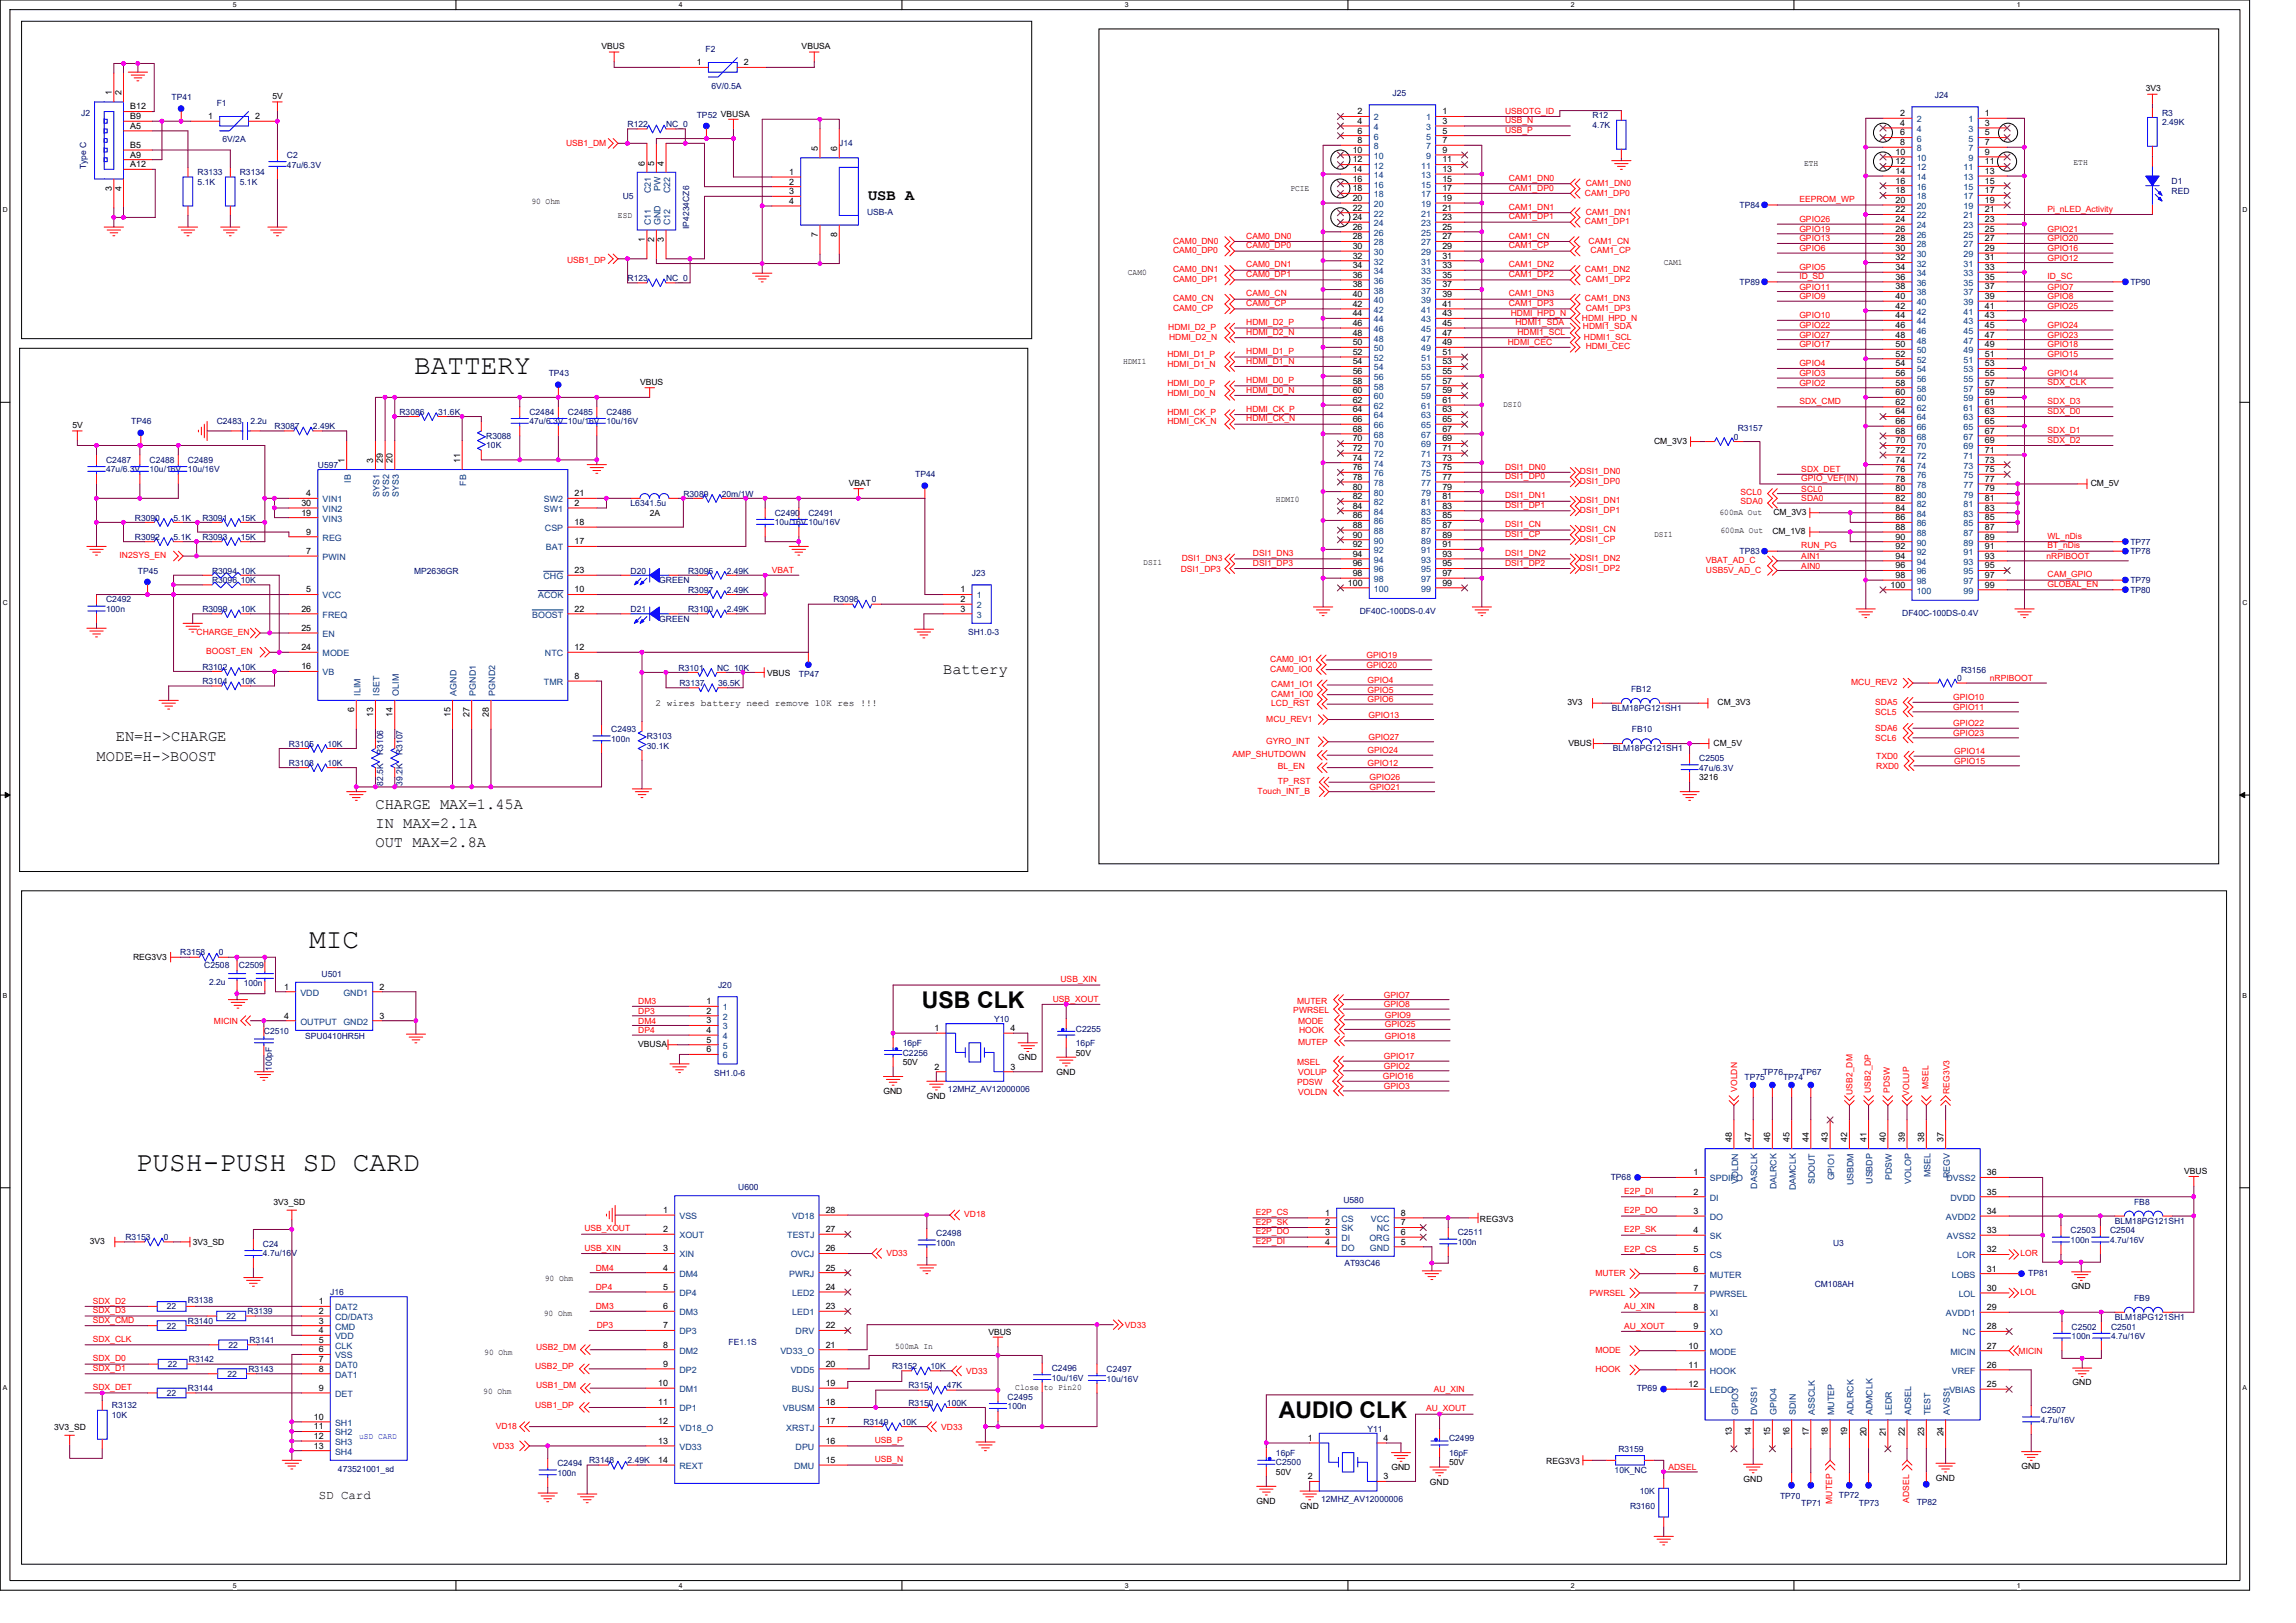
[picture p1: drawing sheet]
<svg xmlns="http://www.w3.org/2000/svg" width="297mm" height="210mm" viewBox="0 0 297 210" stroke-linecap="round" stroke-linejoin="round" font-family="sans-serif">
<defs><g id="words">
<g font-size="3.6">
<text x="53.6" y="48.4">BATTERY</text>
<text x="40" y="122.6">MIC</text>
<text x="17.6" y="151.5">PUSH-PUSH SD CARD</text>
</g>
<g font-size="3">
<text x="119.3" y="130.5">USB CLK</text>
<text x="165.5" y="183.5">AUDIO CLK</text>
</g>
<g font-size="2">
<text x="112.3" y="25.8">USB A</text>
<text x="122" y="87.2">Battery</text>
<text x="15" y="95.9">EN=H-&gt;CHARGE</text>
<text x="12.5" y="98.4">MODE=H-&gt;BOOST</text>
<text x="48.6" y="107.1">IN MAX=2.1A</text>
<text x="48.6" y="104.6">CHARGE MAX=1.45A</text>
<text x="48.6" y="109.6">OUT MAX=2.8A</text>
</g>
<text font-size="1.6" x="41.2" y="193.9">SD Card</text>
<text font-size="1.2" x="84.8" y="91.3">2 wires battery need remove 10K res !!!</text>
<g font-size="1.1">
<text x="77.8" y="6.4">VBUS</text>
<text x="90.1" y="8.4">1</text>
<text x="96.2" y="8.4">2</text>
<text x="103.7" y="6.4">VBUSA</text>
<text x="277.6" y="11.7">3V3</text>
<text x="14.5" y="12.3" transform="rotate(-90 14.5 12.3)">1</text>
<text x="15.7" y="12.3" transform="rotate(-90 15.7 12.3)">2</text>
<text x="16.8" y="14.2">B12</text>
<text x="16.8" y="15.4">B9</text>
<text x="16.8" y="16.7">A5</text>
<text x="26.9" y="15.4">1</text>
<text x="33" y="15.4">2</text>
<text x="35.3" y="12.8">5V</text>
<text x="175.6" y="14.8">2</text>
<text x="175.6" y="16">4</text>
<text x="175.6" y="17.3">6</text>
<text x="186.6" y="14.8">1</text>
<text x="186.6" y="16">3</text>
<text x="186.6" y="17.3">5</text>
<text x="245.8" y="15">2</text>
<text x="245.8" y="16.3">4</text>
<text x="245.8" y="17.5">6</text>
<text x="256.8" y="15">1</text>
<text x="256.8" y="16.3">3</text>
<text x="256.8" y="17.5">5</text>
<text x="16.8" y="19.1">B5</text>
<text x="16.8" y="20.4">A9</text>
<text x="16.8" y="21.6">A12</text>
<text x="83.4" y="21.4" transform="rotate(-90 83.4 21.4)">6</text>
<text x="84.6" y="21.4" transform="rotate(-90 84.6 21.4)">5</text>
<text x="85.9" y="21.4" transform="rotate(-90 85.9 21.4)">4</text>
<text x="102.1" y="22.6">1</text>
<text x="102.1" y="23.9">2</text>
<text x="105.8" y="19.6" transform="rotate(-90 105.8 19.6)">5</text>
<text x="108.3" y="19.6" transform="rotate(-90 108.3 19.6)">6</text>
<text x="175" y="19.8">10</text>
<text x="175" y="21">12</text>
<text x="175" y="22.2">14</text>
<text x="175" y="23.5">16</text>
<text x="175.6" y="18.5">8</text>
<text x="186.6" y="18.5">7</text>
<text x="186.6" y="19.8">9</text>
<text x="186.6" y="21">11</text>
<text x="186.6" y="22.2">13</text>
<text x="186.6" y="23.5">15</text>
<text x="233.4" y="21.4">ETH</text>
<text x="245.2" y="20">10</text>
<text x="245.2" y="21.3">12</text>
<text x="245.2" y="22.5">14</text>
<text x="245.2" y="23.7">16</text>
<text x="245.8" y="18.8">8</text>
<text x="256.8" y="18.8">7</text>
<text x="256.8" y="20">9</text>
<text x="256.8" y="21.3">11</text>
<text x="256.8" y="22.5">13</text>
<text x="256.8" y="23.7">15</text>
<text x="268.3" y="21.3">ETH</text>
<text x="14.5" y="24.7" transform="rotate(-90 14.5 24.7)">3</text>
<text x="15.7" y="24.7" transform="rotate(-90 15.7 24.7)">4</text>
<text x="68.7" y="26.4">90 Ohm</text>
<text x="79.9" y="28.2">ESD</text>
<text x="102.1" y="25.1">3</text>
<text x="102.1" y="26.4">4</text>
<text x="166.9" y="24.7">PCIE</text>
<text x="175" y="24.7">18</text>
<text x="175" y="26">20</text>
<text x="175" y="27.2">22</text>
<text x="175" y="28.5">24</text>
<text x="175" y="29.7">26</text>
<text x="186.6" y="24.7">17</text>
<text x="186.6" y="26">19</text>
<text x="186.6" y="27.2">21</text>
<text x="186.6" y="28.5">23</text>
<text x="186.6" y="29.7">25</text>
<text x="245.2" y="25">18</text>
<text x="245.2" y="26.2">20</text>
<text x="245.2" y="27.5">22</text>
<text x="245.2" y="28.7">24</text>
<text x="245.2" y="30">26</text>
<text x="256.8" y="25">17</text>
<text x="256.8" y="26.2">19</text>
<text x="256.8" y="27.5">21</text>
<text x="256.8" y="28.7">23</text>
<text x="256.8" y="30">25</text>
<text x="83.4" y="31.3" transform="rotate(-90 83.4 31.3)">1</text>
<text x="84.6" y="31.3" transform="rotate(-90 84.6 31.3)">2</text>
<text x="85.9" y="31.3" transform="rotate(-90 85.9 31.3)">3</text>
<text x="105.8" y="30.6" transform="rotate(-90 105.8 30.6)">7</text>
<text x="108.3" y="30.6" transform="rotate(-90 108.3 30.6)">8</text>
<text x="145.9" y="35.5">CAM0</text>
<text x="175" y="31">28</text>
<text x="175" y="32.2">30</text>
<text x="175" y="33.5">32</text>
<text x="175" y="34.7">34</text>
<text x="175" y="35.9">36</text>
<text x="186.6" y="31">27</text>
<text x="186.6" y="32.2">29</text>
<text x="186.6" y="33.5">31</text>
<text x="186.6" y="34.7">33</text>
<text x="186.6" y="35.9">35</text>
<text x="215.2" y="34.3">CAM1</text>
<text x="245.2" y="31.2">28</text>
<text x="245.2" y="32.5">30</text>
<text x="245.2" y="33.7">32</text>
<text x="245.2" y="34.9">34</text>
<text x="256.8" y="31.2">27</text>
<text x="256.8" y="32.5">29</text>
<text x="256.8" y="33.7">31</text>
<text x="256.8" y="34.9">33</text>
<text x="175" y="37.2">38</text>
<text x="175" y="38.4">40</text>
<text x="175" y="39.7">42</text>
<text x="175" y="40.9">44</text>
<text x="186.6" y="37.2">37</text>
<text x="186.6" y="38.4">39</text>
<text x="186.6" y="39.7">41</text>
<text x="186.6" y="40.9">43</text>
<text x="245.2" y="36.2">36</text>
<text x="245.2" y="37.4">38</text>
<text x="245.2" y="38.7">40</text>
<text x="245.2" y="39.9">42</text>
<text x="245.2" y="41.2">44</text>
<text x="256.8" y="36.2">35</text>
<text x="256.8" y="37.4">37</text>
<text x="256.8" y="38.7">39</text>
<text x="256.8" y="39.9">41</text>
<text x="256.8" y="41.2">43</text>
<text x="145.3" y="47.1">HDMI1</text>
<text x="175" y="42.2">46</text>
<text x="175" y="43.4">48</text>
<text x="175" y="44.7">50</text>
<text x="175" y="45.9">52</text>
<text x="175" y="47.1">54</text>
<text x="186.6" y="42.2">45</text>
<text x="186.6" y="43.4">47</text>
<text x="186.6" y="44.7">49</text>
<text x="186.6" y="45.9">51</text>
<text x="186.6" y="47.1">53</text>
<text x="245.2" y="42.4">46</text>
<text x="245.2" y="43.7">48</text>
<text x="245.2" y="44.9">50</text>
<text x="245.2" y="46.1">52</text>
<text x="245.2" y="47.4">54</text>
<text x="256.8" y="42.4">45</text>
<text x="256.8" y="43.7">47</text>
<text x="256.8" y="44.9">49</text>
<text x="256.8" y="46.1">51</text>
<text x="256.8" y="47.4">53</text>
<text x="82.8" y="49.8">VBUS</text>
<text x="175" y="48.4">56</text>
<text x="175" y="49.6">58</text>
<text x="175" y="50.9">60</text>
<text x="175" y="52.1">62</text>
<text x="175" y="53.4">64</text>
<text x="186.6" y="48.4">55</text>
<text x="186.6" y="49.6">57</text>
<text x="186.6" y="50.9">59</text>
<text x="186.6" y="52.1">61</text>
<text x="186.6" y="53.4">63</text>
<text x="194.5" y="52.7">DSI0</text>
<text x="245.2" y="48.6">56</text>
<text x="245.2" y="49.9">58</text>
<text x="245.2" y="51.1">60</text>
<text x="245.2" y="52.4">62</text>
<text x="245.2" y="53.6">64</text>
<text x="256.8" y="48.6">55</text>
<text x="256.8" y="49.9">57</text>
<text x="256.8" y="51.1">59</text>
<text x="256.8" y="52.4">61</text>
<text x="256.8" y="53.6">63</text>
<text x="9.4" y="55.4">5V</text>
<text x="44.6" y="59.9" transform="rotate(-90 44.6 59.9)">1</text>
<text x="48.3" y="59.9" transform="rotate(-90 48.3 59.9)">3</text>
<text x="49.5" y="59.9" transform="rotate(-90 49.5 59.9)">29</text>
<text x="50.8" y="59.9" transform="rotate(-90 50.8 59.9)">20</text>
<text x="59.5" y="59.9" transform="rotate(-90 59.5 59.9)">11</text>
<text x="175" y="54.6">66</text>
<text x="175" y="55.9">68</text>
<text x="175" y="57.1">70</text>
<text x="175" y="58.4">72</text>
<text x="175" y="59.6">74</text>
<text x="186.6" y="54.6">65</text>
<text x="186.6" y="55.9">67</text>
<text x="186.6" y="57.1">69</text>
<text x="186.6" y="58.4">71</text>
<text x="186.6" y="59.6">73</text>
<text x="214" y="57.4">CM_3V3</text>
<text x="245.2" y="54.9">66</text>
<text x="245.2" y="56.1">68</text>
<text x="245.2" y="57.4">70</text>
<text x="245.2" y="58.6">72</text>
<text x="245.2" y="59.8">74</text>
<text x="256.8" y="54.9">65</text>
<text x="256.8" y="56.1">67</text>
<text x="256.8" y="57.4">69</text>
<text x="256.8" y="58.6">71</text>
<text x="256.8" y="59.8">73</text>
<text x="39" y="65.4">30</text>
<text x="39.6" y="64.2">4</text>
<text x="74.3" y="65.4">2</text>
<text x="74.3" y="64.2">21</text>
<text x="109.8" y="62.9">VBAT</text>
<text x="165.1" y="65">HDMI0</text>
<text x="175" y="60.8">76</text>
<text x="175" y="62.1">78</text>
<text x="175" y="63.3">80</text>
<text x="175" y="64.6">82</text>
<text x="175" y="65.8">84</text>
<text x="186.6" y="60.8">75</text>
<text x="186.6" y="62.1">77</text>
<text x="186.6" y="63.3">79</text>
<text x="186.6" y="64.6">81</text>
<text x="186.6" y="65.8">83</text>
<text x="245.2" y="61.1">76</text>
<text x="245.2" y="62.3">78</text>
<text x="245.2" y="63.6">80</text>
<text x="245.2" y="64.8">82</text>
<text x="256.8" y="61.1">75</text>
<text x="256.8" y="62.3">77</text>
<text x="256.8" y="63.6">79</text>
<text x="256.8" y="64.8">81</text>
<text x="270.5" y="62.9">CM_5V</text>
<text x="39" y="66.7">19</text>
<text x="39.6" y="69.2">9</text>
<text x="39.6" y="71.7">7</text>
<text x="74.3" y="70.4">17</text>
<text x="74.3" y="67.9">18</text>
<text x="84" y="66.7">2A</text>
<text x="175" y="67.1">86</text>
<text x="175" y="68.3">88</text>
<text x="175" y="69.6">90</text>
<text x="175" y="70.8">92</text>
<text x="186.6" y="67.1">85</text>
<text x="186.6" y="68.3">87</text>
<text x="186.6" y="69.6">89</text>
<text x="186.6" y="70.8">91</text>
<text x="214" y="69.5">DSI1</text>
<text x="222.5" y="66.6">600mA Out</text>
<text x="222.6" y="69">600mA Out</text>
<text x="229.3" y="69.1">CM_1V8</text>
<text x="229.4" y="66.6">CM_3V3</text>
<text x="245.2" y="66.1">84</text>
<text x="245.2" y="67.3">86</text>
<text x="245.2" y="68.6">88</text>
<text x="245.2" y="69.8">90</text>
<text x="245.2" y="71">92</text>
<text x="256.8" y="66.1">83</text>
<text x="256.8" y="67.3">85</text>
<text x="256.8" y="68.6">87</text>
<text x="256.8" y="69.8">89</text>
<text x="256.8" y="71">91</text>
<text x="39.6" y="76.6">5</text>
<text x="74.3" y="76.6">10</text>
<text x="74.3" y="74.1">23</text>
<text x="124.2" y="76.6">1</text>
<text x="124.2" y="77.9">2</text>
<text x="147.9" y="73.1">DSI1</text>
<text x="174.4" y="75.8">100</text>
<text x="175" y="72">94</text>
<text x="175" y="73.3">96</text>
<text x="175" y="74.5">98</text>
<text x="186.6" y="72">93</text>
<text x="186.6" y="73.3">95</text>
<text x="186.6" y="74.5">97</text>
<text x="186.6" y="75.8">99</text>
<text x="244.6" y="76">100</text>
<text x="245.2" y="72.3">94</text>
<text x="245.2" y="73.5">96</text>
<text x="245.2" y="74.8">98</text>
<text x="256.8" y="72.3">93</text>
<text x="256.8" y="73.5">95</text>
<text x="256.8" y="74.8">97</text>
<text x="256.8" y="76">99</text>
<text x="39" y="79.1">26</text>
<text x="39" y="81.6">25</text>
<text x="74.3" y="79.1">22</text>
<text x="124.2" y="79.1">3</text>
<text x="39" y="84.1">24</text>
<text x="39" y="86.6">16</text>
<text x="74.3" y="87.8">8</text>
<text x="74.3" y="84.1">12</text>
<text x="99.2" y="87.4">VBUS</text>
<text x="45.8" y="92.1" transform="rotate(-90 45.8 92.1)">6</text>
<text x="48.3" y="92.8" transform="rotate(-90 48.3 92.8)">13</text>
<text x="50.8" y="92.8" transform="rotate(-90 50.8 92.8)">14</text>
<text x="58.3" y="92.8" transform="rotate(-90 58.3 92.8)">15</text>
<text x="60.7" y="92.8" transform="rotate(-90 60.7 92.8)">27</text>
<text x="63.2" y="92.8" transform="rotate(-90 63.2 92.8)">28</text>
<text x="202.8" y="91.2">3V3</text>
<text x="222.2" y="91.2">CM_3V3</text>
<text x="202.9" y="96.5">VBUS</text>
<text x="219.8" y="101">3216</text>
<text x="221.7" y="96.5">CM_5V</text>
<text x="17.2" y="124.2">REG3V3</text>
<text x="36.7" y="131.8">4</text>
<text x="36.7" y="128">1</text>
<text x="49.1" y="131.8">3</text>
<text x="49.1" y="128">2</text>
<text x="91.4" y="129.9">1</text>
<text x="91.4" y="131.1">2</text>
<text x="82.6" y="135.4">VBUSA</text>
<text x="91.4" y="132.4">3</text>
<text x="91.4" y="133.6">4</text>
<text x="91.4" y="134.9">5</text>
<text x="91.4" y="136.1">6</text>
<text x="116.8" y="137.8">50V</text>
<text x="120.9" y="133.4">1</text>
<text x="130.7" y="133.4">4</text>
<text x="131.7" y="137.2">GND</text>
<text x="139.2" y="136.6">50V</text>
<text x="114.3" y="141.5">GND</text>
<text x="119.9" y="142.2">GND</text>
<text x="120.9" y="138.4">2</text>
<text x="130.7" y="138.4">3</text>
<text x="136.7" y="139">GND</text>
<text x="224" y="147.7" transform="rotate(-90 224 147.7)">48</text>
<text x="226.5" y="147.7" transform="rotate(-90 226.5 147.7)">47</text>
<text x="229" y="147.7" transform="rotate(-90 229 147.7)">46</text>
<text x="231.5" y="147.7" transform="rotate(-90 231.5 147.7)">45</text>
<text x="234" y="147.7" transform="rotate(-90 234 147.7)">44</text>
<text x="236.5" y="147.7" transform="rotate(-90 236.5 147.7)">43</text>
<text x="239" y="147.7" transform="rotate(-90 239 147.7)">42</text>
<text x="241.5" y="147.7" transform="rotate(-90 241.5 147.7)">41</text>
<text x="244" y="147.7" transform="rotate(-90 244 147.7)">40</text>
<text x="246.4" y="147.7" transform="rotate(-90 246.4 147.7)">39</text>
<text x="248.9" y="147.7" transform="rotate(-90 248.9 147.7)">38</text>
<text x="251.4" y="147.7" transform="rotate(-90 251.4 147.7)">37</text>
<text x="35.4" y="155.9">3V3_SD</text>
<text x="219.1" y="152.1">1</text>
<text x="219.1" y="154.6">2</text>
<text x="257" y="152.1">36</text>
<text x="257" y="154.6">35</text>
<text x="282.6" y="151.9">VBUS</text>
<text x="11.6" y="161">3V3</text>
<text x="24.9" y="161.1">3V3_SD</text>
<text x="85.8" y="156.9">1</text>
<text x="85.8" y="159.4">2</text>
<text x="85.8" y="161.9">3</text>
<text x="106.8" y="161.9">26</text>
<text x="106.8" y="156.9">28</text>
<text x="106.8" y="159.4">27</text>
<text x="171.4" y="157.3">1</text>
<text x="171.4" y="158.5">2</text>
<text x="171.4" y="159.8">3</text>
<text x="171.4" y="161">4</text>
<text x="181.2" y="158.5">7</text>
<text x="181.2" y="161">5</text>
<text x="181.2" y="159.8">6</text>
<text x="181.2" y="157.3">8</text>
<text x="191.5" y="158.1">REG3V3</text>
<text x="219.1" y="159.5">4</text>
<text x="219.1" y="157.1">3</text>
<text x="257" y="157.1">34</text>
<text x="257" y="159.5">33</text>
<text x="70.5" y="165.7">90 Ohm</text>
<text x="85.8" y="164.4">4</text>
<text x="85.8" y="166.9">5</text>
<text x="106.8" y="164.4">25</text>
<text x="106.8" y="166.9">24</text>
<text x="219.1" y="167">7</text>
<text x="219.1" y="164.5">6</text>
<text x="219.1" y="162">5</text>
<text x="257" y="167">30</text>
<text x="257" y="164.5">31</text>
<text x="257" y="162">32</text>
<text x="268" y="166.8">GND</text>
<text x="41.2" y="168.7">1</text>
<text x="41.2" y="170">2</text>
<text x="41.2" y="171.2">3</text>
<text x="41.2" y="172.5">4</text>
<text x="41.2" y="173.7">5</text>
<text x="70.4" y="170.3">90 Ohm</text>
<text x="85.8" y="169.4">6</text>
<text x="85.8" y="171.9">7</text>
<text x="106.8" y="169.4">23</text>
<text x="106.8" y="171.9">22</text>
<text x="127.9" y="172.7">VBUS</text>
<text x="219.1" y="169.5">8</text>
<text x="219.1" y="172">9</text>
<text x="257" y="172">28</text>
<text x="257" y="169.5">29</text>
<text x="41.2" y="175">6</text>
<text x="41.2" y="176.2">7</text>
<text x="41.2" y="177.5">8</text>
<text x="41.2" y="179.9">9</text>
<text x="62.7" y="175.3">90 Ohm</text>
<text x="85.2" y="179.3">10</text>
<text x="85.8" y="174.3">8</text>
<text x="85.8" y="176.8">9</text>
<text x="106.8" y="176.8">20</text>
<text x="106.8" y="174.3">21</text>
<text x="106.8" y="179.3">19</text>
<text x="115.8" y="174.5">500mA In</text>
<text x="131.4" y="179.9">Close to Pin20</text>
<text x="218.5" y="174.5">10</text>
<text x="218.5" y="177">11</text>
<text x="218.5" y="179.5">12</text>
<text x="257" y="177">26</text>
<text x="257" y="179.5">25</text>
<text x="257" y="174.5">27</text>
<text x="268.1" y="179.2">GND</text>
<text x="7" y="185">3V3_SD</text>
<text x="40.6" y="183.7">10</text>
<text x="40.6" y="184.9">11</text>
<text x="62.5" y="180.4">90 Ohm</text>
<text x="85.2" y="181.8">11</text>
<text x="85.2" y="184.3">12</text>
<text x="106.8" y="181.8">18</text>
<text x="106.8" y="184.3">17</text>
<text x="224" y="185.8" transform="rotate(-90 224 185.8)">13</text>
<text x="226.5" y="185.8" transform="rotate(-90 226.5 185.8)">14</text>
<text x="229" y="185.8" transform="rotate(-90 229 185.8)">15</text>
<text x="231.5" y="185.8" transform="rotate(-90 231.5 185.8)">16</text>
<text x="234" y="185.8" transform="rotate(-90 234 185.8)">17</text>
<text x="236.5" y="185.8" transform="rotate(-90 236.5 185.8)">18</text>
<text x="239" y="185.8" transform="rotate(-90 239 185.8)">19</text>
<text x="241.5" y="185.8" transform="rotate(-90 241.5 185.8)">20</text>
<text x="244" y="185.8" transform="rotate(-90 244 185.8)">21</text>
<text x="246.4" y="185.8" transform="rotate(-90 246.4 185.8)">22</text>
<text x="248.9" y="185.8" transform="rotate(-90 248.9 185.8)">23</text>
<text x="251.4" y="185.8" transform="rotate(-90 251.4 185.8)">24</text>
<text x="40.6" y="186.2">12</text>
<text x="40.6" y="187.4">13</text>
<text x="85.2" y="186.8">13</text>
<text x="85.2" y="189.3">14</text>
<text x="106.8" y="189.3">15</text>
<text x="106.8" y="186.8">16</text>
<text x="165.1" y="190.8">50V</text>
<text x="169.2" y="186.4">1</text>
<text x="169.2" y="191.4">2</text>
<text x="179" y="186.4">4</text>
<text x="179" y="191.4">3</text>
<text x="180" y="190.2">GND</text>
<text x="187.5" y="189.6">50V</text>
<text x="200" y="189.5">REG3V3</text>
<text x="225.6" y="191.7">GND</text>
<text x="250.5" y="191.6">GND</text>
<text x="261.5" y="190.1">GND</text>
<text x="162.6" y="194.6">GND</text>
<text x="168.2" y="195.2">GND</text>
<text x="185" y="192.1">GND</text>
</g>
<g font-size="1.1" fill="#000080">
<text x="91.3" y="6.8">F2</text>
<text x="92" y="11.5">6V/0.5A</text>
<text x="10.5" y="15">J2</text>
<text x="22.2" y="13">TP41</text>
<text x="28" y="13.7">F1</text>
<text x="81.2" y="16.4">R122</text>
<text x="86.2" y="16.4">NC_0</text>
<text x="90.1" y="15.2">TP52 VBUSA</text>
<text x="180.1" y="12.5">J25</text>
<text x="206" y="15.3">R12</text>
<text x="206" y="16.6">4.7K</text>
<text x="250.3" y="12.7">J24</text>
<text x="279.7" y="15">R3</text>
<text x="279.7" y="16.2">2.49K</text>
<text x="11.1" y="21.9" transform="rotate(-90 11.1 21.9)">Type C</text>
<text x="25.6" y="22.7">R3133</text>
<text x="25.6" y="23.9">5.1K</text>
<text x="28.8" y="18.4">6V/2A</text>
<text x="31" y="22.7">R3134</text>
<text x="31" y="23.9">5.1K</text>
<text x="37.1" y="20.4">C2</text>
<text x="37.1" y="21.7">47u/6.3V</text>
<text x="108.6" y="18.9">J14</text>
<text x="280.9" y="23.8">D1</text>
<text x="80.6" y="25.8">U5</text>
<text x="89.2" y="29.6" transform="rotate(-90 89.2 29.6)">IP4234CZ6</text>
<text x="112.2" y="27.8">USB-A</text>
<text x="225.1" y="26.9">TP84</text>
<text x="280.9" y="25">RED</text>
<text x="81.2" y="36.4">R123</text>
<text x="86.2" y="36.4">NC_0</text>
<text x="225.1" y="36.9">TP89</text>
<text x="275.6" y="36.9">TP90</text>
<text x="51.7" y="53.7">R3086</text>
<text x="56.7" y="53.7">31.6K</text>
<text x="68.5" y="53.7">C2484</text>
<text x="71" y="48.7">TP43</text>
<text x="73.5" y="53.7">C2485</text>
<text x="78.5" y="53.7">C2486</text>
<text x="13.7" y="59.9">C2487</text>
<text x="17" y="54.9">TP46</text>
<text x="19.3" y="59.9">C2488</text>
<text x="24.3" y="59.9">C2489</text>
<text x="28" y="54.9">C2483</text>
<text x="32.4" y="54.9">2.2u</text>
<text x="35.5" y="55.5">R3087</text>
<text x="40.5" y="55.5">2.49K</text>
<text x="62.9" y="56.8">R3088</text>
<text x="62.9" y="58">10K</text>
<text x="68.5" y="54.9">47u/6.3V 10u/16V</text>
<text x="78.5" y="54.9">10u/16V</text>
<text x="224.3" y="56.9">0</text>
<text x="224.8" y="55.8">R3157</text>
<text x="13.7" y="61.1">47u/6.3V</text>
<text x="19.3" y="61.1">10u/16V</text>
<text x="24.3" y="61.1">10u/16V</text>
<text x="41.1" y="60.5">U597</text>
<text x="81.6" y="65.5">L6341.5u</text>
<text x="88.4" y="64.2">R3089</text>
<text x="93.4" y="64.2">20m/1W</text>
<text x="118.4" y="61.8">TP44</text>
<text x="17.5" y="67.4">R3090</text>
<text x="17.5" y="69.8">R3092</text>
<text x="22.5" y="67.4">5.1K</text>
<text x="22.5" y="69.8">5.1K</text>
<text x="26.2" y="69.8">R3093</text>
<text x="26.2" y="67.4">R3091</text>
<text x="31.2" y="69.8">15K</text>
<text x="31.2" y="67.4">15K</text>
<text x="100.2" y="66.7">C2490</text>
<text x="100.2" y="68">10u/16V 10u/16V</text>
<text x="104.6" y="66.7">C2491</text>
<text x="225.1" y="71.7">TP83</text>
<text x="275.6" y="71.7">TP78</text>
<text x="275.6" y="70.5">TP77</text>
<text x="13.7" y="77.9">C2492</text>
<text x="17.8" y="74.2">TP45</text>
<text x="27.4" y="75.4">R3096 10K</text>
<text x="27.4" y="74.2">R3094 10K</text>
<text x="53.6" y="74.2">MP2636GR</text>
<text x="81.6" y="74.2">D20</text>
<text x="85.3" y="75.4">GREEN</text>
<text x="89" y="76.7">R3097</text>
<text x="89" y="74.2">R3095</text>
<text x="94" y="76.7">2.49K</text>
<text x="94" y="74.2">2.49K</text>
<text x="107.8" y="77.9">R3098</text>
<text x="112.8" y="77.9">0</text>
<text x="125.7" y="74.6">J23</text>
<text x="275.6" y="76.7">TP80</text>
<text x="275.6" y="75.4">TP79</text>
<text x="13.7" y="79.2">100n</text>
<text x="26.2" y="79.2">R3099</text>
<text x="31.2" y="79.2">10K</text>
<text x="81.6" y="79.2">D21</text>
<text x="85.3" y="80.4">GREEN</text>
<text x="89" y="79.2">R3100</text>
<text x="94" y="79.2">2.49K</text>
<text x="125.2" y="82.2">SH1.0-3</text>
<text x="175.9" y="79.4">DF40C-100DS-0.4V</text>
<text x="246.1" y="79.7">DF40C-100DS-0.4V</text>
<text x="26.2" y="88.5">R3104</text>
<text x="26.2" y="86.7">R3102</text>
<text x="31.2" y="88.5">10K</text>
<text x="31.2" y="86.7">10K</text>
<text x="87.8" y="86.8">R3101</text>
<text x="87.9" y="88.8">R3137</text>
<text x="92.8" y="86.8">NC_10K</text>
<text x="92.9" y="88.8">36.5K</text>
<text x="103.4" y="87.7">TP47</text>
<text x="211" y="89.5">FB12</text>
<text x="253.2" y="88.1">0</text>
<text x="253.7" y="87">R3156</text>
<text x="79.1" y="94.7">C2493</text>
<text x="79.1" y="96">100n</text>
<text x="83.7" y="95.6">R3103</text>
<text x="208.5" y="92">BLM18PG121SH1</text>
<text x="211.1" y="94.7">FB10</text>
<text x="37.4" y="99.1">R3108</text>
<text x="37.4" y="96.6">R3105</text>
<text x="42.4" y="99.1">10K</text>
<text x="42.4" y="96.6">10K</text>
<text x="49.6" y="101.7" transform="rotate(-90 49.6 101.7)">82.5K</text>
<text x="49.6" y="97.7" transform="rotate(-90 49.6 97.7)">R3106</text>
<text x="52.1" y="101.7" transform="rotate(-90 52.1 101.7)">39.2K</text>
<text x="52.1" y="97.7" transform="rotate(-90 52.1 97.7)">R3107</text>
<text x="83.7" y="96.9">30.1K</text>
<text x="208.6" y="97.2">BLM18PG121SH1</text>
<text x="219.8" y="98.5">C2505</text>
<text x="219.8" y="99.7">47u/6.3V</text>
<text x="23.3" y="123.6">R3158</text>
<text x="26.4" y="125.2">C2508</text>
<text x="28.3" y="123.6">0</text>
<text x="30.9" y="125.2">C2509</text>
<text x="27" y="127.5">2.2u</text>
<text x="31.5" y="127.6">100n</text>
<text x="41.6" y="126.3">U501</text>
<text x="92.9" y="127.8">J20</text>
<text x="34.1" y="133.8">C2510</text>
<text x="39.5" y="134.5">SPU0410HR5H</text>
<text x="116.8" y="136.6">C2256</text>
<text x="116.8" y="135.3">16pF</text>
<text x="128.6" y="132.2">Y10</text>
<text x="139.2" y="133.5">C2255</text>
<text x="139.2" y="135.3">16pF</text>
<text x="35.2" y="138.5" transform="rotate(-90 35.2 138.5)">100pF</text>
<text x="92.4" y="139.2">SH1.0-6</text>
<text x="122.6" y="141.3">12MHZ_AV12000006</text>
<text x="225.7" y="139.7">TP75</text>
<text x="228" y="139">TP76</text>
<text x="230.7" y="139.7">TP74</text>
<text x="233" y="139">TP67</text>
<text x="95.5" y="154">U600</text>
<text x="173.8" y="155.6">U580</text>
<text x="208.4" y="152.6">TP68</text>
<text x="276.1" y="155.9">FB8</text>
<text x="16.2" y="160.4">R3153</text>
<text x="21.2" y="160.4">0</text>
<text x="34" y="161.3">C24</text>
<text x="121.1" y="160">C2498</text>
<text x="121.1" y="161.2">100n</text>
<text x="188.6" y="159.8">C2511</text>
<text x="188.6" y="161.1">100n</text>
<text x="237.1" y="161.2">U3</text>
<text x="267.9" y="159.6">C2503</text>
<text x="267.9" y="160.8">100n</text>
<text x="273" y="159.6">C2504</text>
<text x="273" y="160.8">4.7u/16V</text>
<text x="273.6" y="158.3">BLM18PG121SH1</text>
<text x="34" y="162.6">4.7u/16V</text>
<text x="42.7" y="167.6">J16</text>
<text x="173.9" y="163.8">AT93C46</text>
<text x="234.8" y="166.6">CM108AH</text>
<text x="262.4" y="165.1">TP81</text>
<text x="21.6" y="169.4">22</text>
<text x="21.6" y="171.9">22</text>
<text x="24.3" y="168.6">R3138</text>
<text x="24.3" y="171.3">R3140</text>
<text x="29.3" y="170.7">22</text>
<text x="32" y="170">R3139</text>
<text x="32.3" y="173.8">R3141</text>
<text x="268" y="172">C2502</text>
<text x="268" y="173.3">100n</text>
<text x="273.1" y="172">C2501</text>
<text x="273.1" y="173.3">4.7u/16V</text>
<text x="273.6" y="170.8">BLM18PG121SH1</text>
<text x="276.1" y="168.3">FB9</text>
<text x="21.7" y="176.9">22</text>
<text x="24.4" y="176.3">R3142</text>
<text x="29.4" y="178.1">22</text>
<text x="29.5" y="174.4">22</text>
<text x="32.1" y="177.5">R3143</text>
<text x="94.3" y="174">FE1.1S</text>
<text x="115.4" y="177.1">R3152</text>
<text x="117.5" y="179.6">R3151</text>
<text x="120.4" y="177.1">10K</text>
<text x="122.5" y="179.6">47K</text>
<text x="136.1" y="177.4">C2496</text>
<text x="136.1" y="178.6">10u/16V</text>
<text x="143.2" y="177.5">C2497</text>
<text x="143.2" y="178.8">10u/16V</text>
<text x="14.5" y="182.2">R3132</text>
<text x="14.5" y="183.5">10K</text>
<text x="21.6" y="180.6">22</text>
<text x="24.3" y="180">R3144</text>
<text x="111.7" y="184.3">R3149</text>
<text x="116.7" y="184.3">10K</text>
<text x="117.5" y="181.9">R3150</text>
<text x="122.5" y="181.9">100K</text>
<text x="130.4" y="181.1">C2495</text>
<text x="130.4" y="182.4">100n</text>
<text x="176.9" y="185.2">Y11</text>
<text x="211.7" y="180">TP69</text>
<text x="264" y="182.9">C2507</text>
<text x="264" y="184.1">4.7u/16V</text>
<text x="43.7" y="190.5">473521001_sd</text>
<text x="72.1" y="189.7">C2494</text>
<text x="72.1" y="190.9">100n</text>
<text x="76.2" y="189.3">R3148</text>
<text x="81.2" y="189.3">2.49K</text>
<text x="165.1" y="189.6">C2500</text>
<text x="165.1" y="188.3">16pF</text>
<text x="187.5" y="186.5">C2499</text>
<text x="187.5" y="188.3">16pF</text>
<text x="208.9" y="190.6">10K_NC</text>
<text x="209.4" y="187.8">R3159</text>
<text x="170.9" y="194.3">12MHZ_AV12000006</text>
<text x="210.9" y="195.2">R3160</text>
<text x="212.1" y="193.3">10K</text>
<text x="230.3" y="193.9">TP70</text>
<text x="233" y="194.8">TP71</text>
<text x="237.9" y="193.8">TP72</text>
<text x="240.5" y="194.8">TP73</text>
<text x="248" y="194.7">TP82</text>
</g>
<g font-size="1.1" fill="#004080">
<text x="177.8" y="15.6">2</text>
<text x="177.8" y="16.8">4</text>
<text x="184.5" y="15.6">1</text>
<text x="184.5" y="16.8">3</text>
<text x="248" y="15.8">2</text>
<text x="248" y="17.1">4</text>
<text x="254.7" y="15.8">1</text>
<text x="254.7" y="17.1">3</text>
<text x="177.8" y="18.1">6</text>
<text x="177.8" y="19.3">8</text>
<text x="177.8" y="20.6">10</text>
<text x="177.8" y="21.8">12</text>
<text x="177.8" y="23">14</text>
<text x="183.9" y="21.8">11</text>
<text x="183.9" y="23">13</text>
<text x="184.5" y="18.1">5</text>
<text x="184.5" y="19.3">7</text>
<text x="184.5" y="20.6">9</text>
<text x="248" y="18.3">6</text>
<text x="248" y="19.6">8</text>
<text x="248" y="20.8">10</text>
<text x="248" y="22">12</text>
<text x="248" y="23.3">14</text>
<text x="254" y="22">11</text>
<text x="254" y="23.3">13</text>
<text x="254.7" y="18.3">5</text>
<text x="254.7" y="19.6">7</text>
<text x="254.7" y="20.8">9</text>
<text x="84.2" y="29.1" transform="rotate(-90 84.2 29.1)">C11</text>
<text x="84.2" y="25" transform="rotate(-90 84.2 25)">C21</text>
<text x="85.4" y="29.1" transform="rotate(-90 85.4 29.1)">GND</text>
<text x="85.4" y="24.7" transform="rotate(-90 85.4 24.7)">PW</text>
<text x="86.7" y="29.1" transform="rotate(-90 86.7 29.1)">C12</text>
<text x="86.7" y="25" transform="rotate(-90 86.7 25)">C22</text>
<text x="177.8" y="24.3">16</text>
<text x="177.8" y="25.5">18</text>
<text x="177.8" y="26.8">20</text>
<text x="177.8" y="28">22</text>
<text x="177.8" y="29.3">24</text>
<text x="183.9" y="24.3">15</text>
<text x="183.9" y="25.5">17</text>
<text x="183.9" y="26.8">19</text>
<text x="183.9" y="28">21</text>
<text x="183.9" y="29.3">23</text>
<text x="248" y="24.5">16</text>
<text x="248" y="25.8">18</text>
<text x="248" y="27">20</text>
<text x="248" y="28.3">22</text>
<text x="248" y="29.5">24</text>
<text x="254" y="24.5">15</text>
<text x="254" y="25.8">17</text>
<text x="254" y="27">19</text>
<text x="254" y="28.3">21</text>
<text x="254" y="29.5">23</text>
<text x="177.8" y="30.5">26</text>
<text x="177.8" y="31.7">28</text>
<text x="177.8" y="33">30</text>
<text x="177.8" y="34.2">32</text>
<text x="177.8" y="35.5">34</text>
<text x="183.9" y="30.5">25</text>
<text x="183.9" y="31.7">27</text>
<text x="183.9" y="33">29</text>
<text x="183.9" y="34.2">31</text>
<text x="183.9" y="35.5">33</text>
<text x="248" y="30.8">26</text>
<text x="248" y="32">28</text>
<text x="248" y="33.3">30</text>
<text x="248" y="34.5">32</text>
<text x="248" y="35.7">34</text>
<text x="254" y="30.8">25</text>
<text x="254" y="32">27</text>
<text x="254" y="33.3">29</text>
<text x="254" y="34.5">31</text>
<text x="254" y="35.7">33</text>
<text x="177.8" y="36.7">36</text>
<text x="177.8" y="38">38</text>
<text x="177.8" y="39.2">40</text>
<text x="177.8" y="40.5">42</text>
<text x="177.8" y="41.7">44</text>
<text x="183.9" y="36.7">35</text>
<text x="183.9" y="38">37</text>
<text x="183.9" y="39.2">39</text>
<text x="183.9" y="40.5">41</text>
<text x="183.9" y="41.7">43</text>
<text x="248" y="37">36</text>
<text x="248" y="38.2">38</text>
<text x="248" y="39.5">40</text>
<text x="248" y="40.7">42</text>
<text x="248" y="42">44</text>
<text x="254" y="37">35</text>
<text x="254" y="38.2">37</text>
<text x="254" y="39.5">39</text>
<text x="254" y="40.7">41</text>
<text x="254" y="42">43</text>
<text x="177.8" y="42.9">46</text>
<text x="177.8" y="44.2">48</text>
<text x="177.8" y="45.4">50</text>
<text x="177.8" y="46.7">52</text>
<text x="177.8" y="47.9">54</text>
<text x="183.9" y="42.9">45</text>
<text x="183.9" y="44.2">47</text>
<text x="183.9" y="45.4">49</text>
<text x="183.9" y="46.7">51</text>
<text x="183.9" y="47.9">53</text>
<text x="248" y="43.2">46</text>
<text x="248" y="44.4">48</text>
<text x="248" y="45.7">50</text>
<text x="248" y="46.9">52</text>
<text x="254" y="43.2">45</text>
<text x="254" y="44.4">47</text>
<text x="254" y="45.7">49</text>
<text x="254" y="46.9">51</text>
<text x="177.8" y="49.2">56</text>
<text x="177.8" y="50.4">58</text>
<text x="177.8" y="51.7">60</text>
<text x="177.8" y="52.9">62</text>
<text x="183.9" y="49.2">55</text>
<text x="183.9" y="50.4">57</text>
<text x="183.9" y="51.7">59</text>
<text x="183.9" y="52.9">61</text>
<text x="248" y="48.2">54</text>
<text x="248" y="49.4">56</text>
<text x="248" y="50.7">58</text>
<text x="248" y="51.9">60</text>
<text x="248" y="53.1">62</text>
<text x="254" y="48.2">53</text>
<text x="254" y="49.4">55</text>
<text x="254" y="50.7">57</text>
<text x="254" y="51.9">59</text>
<text x="254" y="53.1">61</text>
<text x="177.8" y="54.1">64</text>
<text x="177.8" y="55.4">66</text>
<text x="177.8" y="56.6">68</text>
<text x="177.8" y="57.9">70</text>
<text x="177.8" y="59.1">72</text>
<text x="183.9" y="54.1">63</text>
<text x="183.9" y="55.4">65</text>
<text x="183.9" y="56.6">67</text>
<text x="183.9" y="57.9">69</text>
<text x="183.9" y="59.1">71</text>
<text x="248" y="54.4">64</text>
<text x="248" y="55.6">66</text>
<text x="248" y="56.9">68</text>
<text x="248" y="58.1">70</text>
<text x="248" y="59.4">72</text>
<text x="254" y="54.4">63</text>
<text x="254" y="55.6">65</text>
<text x="254" y="56.9">67</text>
<text x="254" y="58.1">69</text>
<text x="254" y="59.4">71</text>
<text x="41.7" y="65">VIN1</text>
<text x="45.4" y="62.4" transform="rotate(-90 45.4 62.4)">IB</text>
<text x="49.1" y="64.3" transform="rotate(-90 49.1 64.3)">SYS1</text>
<text x="50.4" y="64.3" transform="rotate(-90 50.4 64.3)">SYS2</text>
<text x="51.6" y="64.3" transform="rotate(-90 51.6 64.3)">SYS3</text>
<text x="60.3" y="62.8" transform="rotate(-90 60.3 62.8)">FB</text>
<text x="70.4" y="65">SW2</text>
<text x="177.8" y="60.4">74</text>
<text x="177.8" y="61.6">76</text>
<text x="177.8" y="62.9">78</text>
<text x="177.8" y="64.1">80</text>
<text x="177.8" y="65.4">82</text>
<text x="183.9" y="60.4">73</text>
<text x="183.9" y="61.6">75</text>
<text x="183.9" y="62.9">77</text>
<text x="183.9" y="64.1">79</text>
<text x="183.9" y="65.4">81</text>
<text x="248" y="60.6">74</text>
<text x="248" y="61.9">76</text>
<text x="248" y="63.1">78</text>
<text x="248" y="64.4">80</text>
<text x="248" y="65.6">82</text>
<text x="254" y="60.6">73</text>
<text x="254" y="61.9">75</text>
<text x="254" y="63.1">77</text>
<text x="254" y="64.4">79</text>
<text x="254" y="65.6">81</text>
<text x="41.7" y="70">REG</text>
<text x="41.7" y="67.5">VIN3</text>
<text x="41.7" y="66.2">VIN2</text>
<text x="70.4" y="66.2">SW1</text>
<text x="70.5" y="68.7">CSP</text>
<text x="70.6" y="71.2">BAT</text>
<text x="177.8" y="66.6">84</text>
<text x="177.8" y="67.8">86</text>
<text x="177.8" y="69.1">88</text>
<text x="177.8" y="70.3">90</text>
<text x="177.8" y="71.6">92</text>
<text x="183.9" y="66.6">83</text>
<text x="183.9" y="67.8">85</text>
<text x="183.9" y="69.1">87</text>
<text x="183.9" y="70.3">89</text>
<text x="183.9" y="71.6">91</text>
<text x="248" y="66.8">84</text>
<text x="248" y="68.1">86</text>
<text x="248" y="69.3">88</text>
<text x="248" y="70.6">90</text>
<text x="248" y="71.8">92</text>
<text x="254" y="66.8">83</text>
<text x="254" y="68.1">85</text>
<text x="254" y="69.3">87</text>
<text x="254" y="70.6">89</text>
<text x="254" y="71.8">91</text>
<text x="41.7" y="72.5">PWIN</text>
<text x="41.7" y="77.4">VCC</text>
<text x="69.6" y="77.4">ACOK</text>
<text x="70.3" y="74.9">CHG</text>
<text x="126.4" y="77.4">1</text>
<text x="177.8" y="72.8">94</text>
<text x="177.8" y="74.1">96</text>
<text x="177.8" y="75.3">98</text>
<text x="177.8" y="76.6">100</text>
<text x="183.9" y="72.8">93</text>
<text x="183.9" y="74.1">95</text>
<text x="183.9" y="75.3">97</text>
<text x="183.9" y="76.6">99</text>
<text x="248" y="73.1">94</text>
<text x="248" y="74.3">96</text>
<text x="248" y="75.6">98</text>
<text x="248" y="76.8">100</text>
<text x="254" y="73.1">93</text>
<text x="254" y="74.3">95</text>
<text x="254" y="75.6">97</text>
<text x="254" y="76.8">99</text>
<text x="41.7" y="79.9">FREQ</text>
<text x="41.7" y="82.4">EN</text>
<text x="68.9" y="79.9">BOOST</text>
<text x="126.4" y="78.7">2</text>
<text x="126.4" y="79.9">3</text>
<text x="41.7" y="84.9">MODE</text>
<text x="41.7" y="87.4">VB</text>
<text x="70.4" y="88.6">TMR</text>
<text x="70.5" y="84.9">NTC</text>
<text x="46.6" y="90" transform="rotate(-90 46.6 90)">ILIM</text>
<text x="49.1" y="90" transform="rotate(-90 49.1 90)">ISET</text>
<text x="51.6" y="90" transform="rotate(-90 51.6 90)">OLIM</text>
<text x="59.1" y="90" transform="rotate(-90 59.1 90)">AGND</text>
<text x="61.5" y="90" transform="rotate(-90 61.5 90)">PGND1</text>
<text x="64" y="90" transform="rotate(-90 64 90)">PGND2</text>
<text x="38.9" y="128.8">VDD</text>
<text x="44.4" y="128.8">GND1</text>
<text x="93.5" y="130.7">1</text>
<text x="93.5" y="131.9">2</text>
<text x="38.9" y="132.6">OUTPUT</text>
<text x="44.4" y="132.6">GND2</text>
<text x="93.5" y="133.2">3</text>
<text x="93.5" y="134.4">4</text>
<text x="93.5" y="135.7">5</text>
<text x="93.5" y="136.9">6</text>
<text x="221.2" y="152.8">SPDIFO</text>
<text x="221.2" y="155.3">DI</text>
<text x="224.9" y="153.2" transform="rotate(-90 224.9 153.2)">VOLDN</text>
<text x="227.3" y="153.8" transform="rotate(-90 227.3 153.8)">DASCLK</text>
<text x="229.8" y="153.9" transform="rotate(-90 229.8 153.9)">DALRCK</text>
<text x="232.3" y="154" transform="rotate(-90 232.3 154)">DAMCLK</text>
<text x="234.8" y="153.2" transform="rotate(-90 234.8 153.2)">SDOUT</text>
<text x="237.3" y="152.7" transform="rotate(-90 237.3 152.7)">GPIO1</text>
<text x="239.8" y="153.4" transform="rotate(-90 239.8 153.4)">USBDM</text>
<text x="242.3" y="153.2" transform="rotate(-90 242.3 153.2)">USBDP</text>
<text x="244.8" y="152.7" transform="rotate(-90 244.8 152.7)">PDSW</text>
<text x="247.2" y="153.2" transform="rotate(-90 247.2 153.2)">VOLOP</text>
<text x="249.7" y="152.3" transform="rotate(-90 249.7 152.3)">MSEL</text>
<text x="251.8" y="152.8">DVSS2</text>
<text x="252.2" y="152.5" transform="rotate(-90 252.2 152.5)">REGV</text>
<text x="252.3" y="155.3">DVDD</text>
<text x="87.9" y="157.7">VSS</text>
<text x="87.9" y="160.2">XOUT</text>
<text x="101.9" y="160.2">TESTJ</text>
<text x="102.5" y="157.7">VD18</text>
<text x="173.5" y="158.1">CS</text>
<text x="173.5" y="159.3">SK</text>
<text x="173.5" y="160.6">DI</text>
<text x="173.5" y="161.8">DO</text>
<text x="177.2" y="160.6">ORG</text>
<text x="177.2" y="161.8">GND</text>
<text x="177.4" y="158.1">VCC</text>
<text x="178.1" y="159.3">NC</text>
<text x="221.2" y="160.3">SK</text>
<text x="221.2" y="157.8">DO</text>
<text x="251.8" y="157.8">AVDD2</text>
<text x="251.9" y="160.3">AVSS2</text>
<text x="87.9" y="162.7">XIN</text>
<text x="87.9" y="165.2">DM4</text>
<text x="87.9" y="167.7">DP4</text>
<text x="102.1" y="165.2">PWRJ</text>
<text x="102.3" y="162.7">OVCJ</text>
<text x="102.5" y="167.7">LED2</text>
<text x="221.2" y="167.8">PWRSEL</text>
<text x="221.2" y="165.3">MUTER</text>
<text x="221.2" y="162.8">CS</text>
<text x="252.5" y="165.3">LOBS</text>
<text x="253.2" y="162.8">LOR</text>
<text x="253.4" y="167.8">LOL</text>
<text x="43.3" y="169.5">DAT2</text>
<text x="43.3" y="170.8">CD/DAT3</text>
<text x="43.3" y="172">CMD</text>
<text x="43.3" y="173.3">VDD</text>
<text x="87.9" y="170.2">DM3</text>
<text x="87.9" y="172.6">DP3</text>
<text x="102.5" y="170.2">LED1</text>
<text x="102.9" y="172.6">DRV</text>
<text x="221.2" y="170.3">XI</text>
<text x="221.2" y="172.8">XO</text>
<text x="251.8" y="170.3">AVDD1</text>
<text x="253.9" y="172.8">NC</text>
<text x="43.3" y="174.5">CLK</text>
<text x="43.3" y="175.7">VSS</text>
<text x="43.3" y="177">DAT0</text>
<text x="43.3" y="178.2">DAT1</text>
<text x="87.9" y="175.1">DM2</text>
<text x="87.9" y="177.6">DP2</text>
<text x="101" y="175.1">VD33_O</text>
<text x="102.3" y="177.6">VDD5</text>
<text x="221.2" y="175.3">MODE</text>
<text x="221.2" y="177.7">HOOK</text>
<text x="252.3" y="175.3">MICIN</text>
<text x="252.5" y="177.7">VREF</text>
<text x="43.3" y="180.7">DET</text>
<text x="43.3" y="184.5">SH1</text>
<text x="43.3" y="185.7">SH2</text>
<text x="87.9" y="180.1">DM1</text>
<text x="87.9" y="182.6">DP1</text>
<text x="87.9" y="185.1">VD18_O</text>
<text x="101.3" y="182.6">VBUSM</text>
<text x="101.7" y="185.1">XRSTJ</text>
<text x="102.4" y="180.1">BUSJ</text>
<text x="221.2" y="180.2">LEDO</text>
<text x="224.9" y="183.1" transform="rotate(-90 224.9 183.1)">GPIO3</text>
<text x="227.3" y="183.1" transform="rotate(-90 227.3 183.1)">DVSS1</text>
<text x="229.8" y="183.1" transform="rotate(-90 229.8 183.1)">GPIO4</text>
<text x="232.3" y="183.1" transform="rotate(-90 232.3 183.1)">SDIN</text>
<text x="234.8" y="183.1" transform="rotate(-90 234.8 183.1)">ASSCLK</text>
<text x="237.3" y="183.1" transform="rotate(-90 237.3 183.1)">MUTEP</text>
<text x="239.8" y="183.1" transform="rotate(-90 239.8 183.1)">ADLRCK</text>
<text x="242.3" y="183.1" transform="rotate(-90 242.3 183.1)">ADMCLK</text>
<text x="244.8" y="183.1" transform="rotate(-90 244.8 183.1)">LEDR</text>
<text x="247.2" y="183.1" transform="rotate(-90 247.2 183.1)">ADSEL</text>
<text x="249.7" y="183.1" transform="rotate(-90 249.7 183.1)">TEST</text>
<text x="252.2" y="180.2">VBIAS</text>
<text x="252.2" y="183.1" transform="rotate(-90 252.2 183.1)">AVSS1</text>
<text x="43.3" y="186.9">SH3</text>
<text x="43.3" y="188.2">SH4</text>
<text x="87.9" y="187.6">VD33</text>
<text x="87.9" y="190.1">REXT</text>
<text x="102.7" y="190.1">DMU</text>
<text x="102.9" y="187.6">DPU</text>
</g>
<g font-size="1.1" fill="#f00">
<text x="194.7" y="14.7">USBOTG_ID</text>
<text x="194.7" y="15.9">USB_N</text>
<text x="194.7" y="17.2">USB_P</text>
<text x="73.2" y="18.9">USB1_DM</text>
<text x="195.2" y="23.4">CAM1_DN0</text>
<text x="195.2" y="27.2">CAM1_DN1</text>
<text x="195.2" y="28.4">CAM1_DP1</text>
<text x="195.2" y="24.7">CAM1_DP0</text>
<text x="205" y="29">CAM1_DP1</text>
<text x="205" y="25.3">CAM1_DP0</text>
<text x="205.1" y="27.8">CAM1_DN1</text>
<text x="205.1" y="24">CAM1_DN0</text>
<text x="232.8" y="26.2">EEPROM_WP</text>
<text x="232.8" y="28.7">GPIO26</text>
<text x="232.8" y="30">GPIO19</text>
<text x="264.9" y="27.4">Pi_nLED_Activity</text>
<text x="264.9" y="30">GPIO21</text>
<text x="73.4" y="34">USB1_DP</text>
<text x="151.8" y="35.2">CAM0_DN1</text>
<text x="151.8" y="32.8">CAM0_DP0</text>
<text x="151.8" y="31.5">CAM0_DN0</text>
<text x="161.2" y="35.9">CAM0_DP1</text>
<text x="161.2" y="34.6">CAM0_DN1</text>
<text x="161.2" y="32.1">CAM0_DP0</text>
<text x="161.2" y="30.9">CAM0_DN0</text>
<text x="195.2" y="35.9">CAM1_DP2</text>
<text x="195.2" y="34.6">CAM1_DN2</text>
<text x="195.2" y="32.1">CAM1_CP</text>
<text x="195.2" y="30.9">CAM1_CN</text>
<text x="205" y="35.2">CAM1_DN2</text>
<text x="205.5" y="31.5">CAM1_CN</text>
<text x="205.8" y="32.8">CAM1_CP</text>
<text x="232.8" y="31.2">GPIO13</text>
<text x="232.8" y="32.5">GPIO6</text>
<text x="232.8" y="35">GPIO5</text>
<text x="264.9" y="31.2">GPIO20</text>
<text x="264.9" y="32.5">GPIO16</text>
<text x="264.9" y="33.7">GPIO12</text>
<text x="151.8" y="40.2">CAM0_CP</text>
<text x="151.8" y="39">CAM0_CN</text>
<text x="151.8" y="36.5">CAM0_DP1</text>
<text x="161.2" y="39.6">CAM0_CP</text>
<text x="161.2" y="38.4">CAM0_CN</text>
<text x="195.2" y="39.6">CAM1_DP3</text>
<text x="195.2" y="38.4">CAM1_DN3</text>
<text x="195.4" y="40.8">HDMI_HPD_N</text>
<text x="204.7" y="41.6">HDMI_HPD_N</text>
<text x="205" y="39">CAM1_DN3</text>
<text x="205.1" y="40.2">CAM1_DP3</text>
<text x="205.1" y="36.5">CAM1_DP2</text>
<text x="232.8" y="36.1">ID_SD</text>
<text x="232.8" y="37.5">GPIO11</text>
<text x="232.8" y="38.7">GPIO9</text>
<text x="232.8" y="41.2">GPIO10</text>
<text x="264.9" y="38.7">GPIO8</text>
<text x="264.9" y="39.9">GPIO25</text>
<text x="264.9" y="36.1">ID_SC</text>
<text x="264.9" y="37.5">GPIO7</text>
<text x="151" y="47.4">HDMI_D1_N</text>
<text x="151" y="46.2">HDMI_D1_P</text>
<text x="151.1" y="42.7">HDMI_D2_P</text>
<text x="151.3" y="44">HDMI_D2_N</text>
<text x="161.2" y="47.1">HDMI_D1_N</text>
<text x="161.2" y="45.8">HDMI_D1_P</text>
<text x="161.2" y="43.3">HDMI_D2_N</text>
<text x="161.2" y="42.1">HDMI_D2_P</text>
<text x="195.1" y="44.6">HDMI_CEC</text>
<text x="196.1" y="42.1">HDMI1_SDA</text>
<text x="196.3" y="43.3">HDMI1_SCL</text>
<text x="204.8" y="42.6">HDMI1_SDA</text>
<text x="204.9" y="44">HDMI1_SCL</text>
<text x="205.1" y="45.2">HDMI_CEC</text>
<text x="232.8" y="42.4">GPIO22</text>
<text x="232.8" y="43.7">GPIO27</text>
<text x="232.8" y="44.9">GPIO17</text>
<text x="232.8" y="47.4">GPIO4</text>
<text x="264.9" y="42.4">GPIO24</text>
<text x="264.9" y="43.7">GPIO23</text>
<text x="264.9" y="44.9">GPIO18</text>
<text x="264.9" y="46.2">GPIO15</text>
<text x="151" y="53.7">HDMI_CK_P</text>
<text x="151" y="51.2">HDMI_D0_N</text>
<text x="151" y="49.9">HDMI_D0_P</text>
<text x="161.2" y="53.3">HDMI_CK_P</text>
<text x="161.2" y="50.8">HDMI_D0_N</text>
<text x="161.2" y="49.6">HDMI_D0_P</text>
<text x="232.8" y="52.3">SDX_CMD</text>
<text x="232.8" y="48.7">GPIO3</text>
<text x="232.8" y="49.9">GPIO2</text>
<text x="264.9" y="48.7">GPIO14</text>
<text x="264.9" y="49.8">SDX_CLK</text>
<text x="264.9" y="53.5">SDX_D0</text>
<text x="264.9" y="52.3">SDX_D3</text>
<text x="151" y="54.9">HDMI_CK_N</text>
<text x="161.2" y="54.5">HDMI_CK_N</text>
<text x="264.9" y="56">SDX_D1</text>
<text x="264.9" y="57.3">SDX_D2</text>
<text x="194.7" y="62">DSI1_DP0</text>
<text x="194.7" y="60.7">DSI1_DN0</text>
<text x="194.7" y="65.7">DSI1_DP1</text>
<text x="194.7" y="64.5">DSI1_DN1</text>
<text x="204.4" y="62.6">DSI1_DP0</text>
<text x="204.4" y="61.4">DSI1_DN0</text>
<text x="204.4" y="65.1">DSI1_DN1</text>
<text x="225.2" y="64">SCL0</text>
<text x="225.2" y="65.2">SDA0</text>
<text x="233" y="61">SDX_DET</text>
<text x="233" y="62.3">GPIO_VEF(IN)</text>
<text x="233" y="63.6">SCL0</text>
<text x="233" y="64.8">SDA0</text>
<text x="162.1" y="71.9">DSI1_DN3</text>
<text x="194.7" y="69.5">DSI1_CP</text>
<text x="194.7" y="68.2">DSI1_CN</text>
<text x="194.7" y="71.9">DSI1_DN2</text>
<text x="204.4" y="70.1">DSI1_CP</text>
<text x="204.4" y="68.9">DSI1_CN</text>
<text x="204.4" y="66.4">DSI1_DP1</text>
<text x="233" y="71">RUN_PG</text>
<text x="264.9" y="69.7">WL_nDis</text>
<text x="264.9" y="71">BT_nDis</text>
<text x="15.5" y="72.2">IN2SYS_EN</text>
<text x="99.9" y="74.2">VBAT</text>
<text x="152.8" y="74">DSI1_DP3</text>
<text x="152.9" y="72.6">DSI1_DN3</text>
<text x="162.1" y="73.2">DSI1_DP3</text>
<text x="194.7" y="73.2">DSI1_DP2</text>
<text x="204.4" y="73.8">DSI1_DP2</text>
<text x="204.4" y="72.6">DSI1_DN2</text>
<text x="220.7" y="72.8">VBAT_AD_C</text>
<text x="220.7" y="74.1">USB5V_AD_C</text>
<text x="233" y="72.3">AIN1</text>
<text x="233" y="73.6">AIN0</text>
<text x="264.8" y="72.3">nRPIBOOT</text>
<text x="264.9" y="74.7">CAM_GPIO</text>
<text x="264.9" y="75.9">GLOBAL_EN</text>
<text x="25.4" y="82.2">CHARGE_EN</text>
<text x="26.7" y="84.7">BOOST_EN</text>
<text x="164.3" y="85.7">CAM0_IO1</text>
<text x="164.3" y="86.9">CAM0_IO0</text>
<text x="164.5" y="88.9">CAM1_IO1</text>
<text x="176.8" y="85.1">GPIO19</text>
<text x="176.8" y="86.4">GPIO20</text>
<text x="176.9" y="88.4">GPIO4</text>
<text x="176.9" y="89.6">GPIO5</text>
<text x="239.5" y="88.6">MCU_REV2</text>
<text x="257.4" y="88.1">nRPIBOOT</text>
<text x="163.8" y="93.4">MCU_REV1</text>
<text x="164.5" y="90.1">CAM1_IO0</text>
<text x="164.5" y="91.4">LCD_RST</text>
<text x="176.9" y="90.8">GPIO6</text>
<text x="177" y="92.8">GPIO13</text>
<text x="177" y="95.7">GPIO27</text>
<text x="242.6" y="91.2">SDA5</text>
<text x="242.6" y="92.5">SCL5</text>
<text x="242.6" y="94.6">SDA6</text>
<text x="242.6" y="95.9">SCL6</text>
<text x="252.7" y="90.6">GPIO10</text>
<text x="252.7" y="91.8">GPIO11</text>
<text x="252.7" y="94">GPIO22</text>
<text x="252.7" y="95.2">GPIO23</text>
<text x="159.5" y="98">AMP_SHUTDOWN</text>
<text x="163.8" y="96.2">GYRO_INT</text>
<text x="165.3" y="99.5">BL_EN</text>
<text x="165.3" y="101.5">TP_RST</text>
<text x="176.9" y="97.5">GPIO24</text>
<text x="176.9" y="99.1">GPIO12</text>
<text x="177.2" y="100.9">GPIO26</text>
<text x="242.7" y="98.2">TXD0</text>
<text x="242.7" y="99.5">RXD0</text>
<text x="252.8" y="97.6">GPIO14</text>
<text x="252.8" y="98.8">GPIO15</text>
<text x="162.7" y="102.7">Touch_INT_B</text>
<text x="177.2" y="102.2">GPIO21</text>
<text x="82.6" y="129.9">DM3</text>
<text x="82.6" y="131.2">DP3</text>
<text x="136.2" y="129.6">USB_XOUT</text>
<text x="137.2" y="127.1">USB_XIN</text>
<text x="167.3" y="131.1">PWRSEL</text>
<text x="167.8" y="129.8">MUTER</text>
<text x="179" y="129.1">GPIO7</text>
<text x="179" y="130.3">GPIO8</text>
<text x="179.2" y="131.7">GPIO9</text>
<text x="27.7" y="132.4">MICIN</text>
<text x="82.6" y="132.4">DM4</text>
<text x="82.6" y="133.7">DP4</text>
<text x="167.8" y="137.8">MSEL</text>
<text x="167.9" y="132.4">MODE</text>
<text x="167.9" y="135.2">MUTEP</text>
<text x="168.1" y="133.7">HOOK</text>
<text x="179" y="137">GPIO17</text>
<text x="179.2" y="132.9">GPIO25</text>
<text x="179.2" y="134.4">GPIO18</text>
<text x="167.8" y="140.4">PDSW</text>
<text x="167.9" y="139">VOLUP</text>
<text x="167.9" y="141.7">VOLDN</text>
<text x="178.9" y="139.6">GPIO16</text>
<text x="179" y="138.3">GPIO2</text>
<text x="179" y="140.9">GPIO3</text>
<text x="224.7" y="141.3" transform="rotate(-90 224.7 141.3)">VOLDN</text>
<text x="239.6" y="141.6" transform="rotate(-90 239.6 141.6)">USB2_DM</text>
<text x="242" y="141.4" transform="rotate(-90 242 141.4)">USB2_DP</text>
<text x="244.5" y="141.4" transform="rotate(-90 244.5 141.4)">PDSW</text>
<text x="247" y="141.8" transform="rotate(-90 247 141.8)">VOLUP</text>
<text x="249.5" y="140.9" transform="rotate(-90 249.5 140.9)">MSEL</text>
<text x="252.2" y="141.5" transform="rotate(-90 252.2 141.5)">REG3V3</text>
<text x="210.1" y="154.5">E2P_DI</text>
<text x="75.6" y="159.3">USB_XOUT</text>
<text x="75.6" y="161.8">USB_XIN</text>
<text x="124.8" y="157.5">VD18</text>
<text x="162.5" y="157.2">E2P_CS</text>
<text x="162.5" y="158.5">E2P_SK</text>
<text x="162.5" y="159.7">E2P_DO</text>
<text x="162.5" y="161">E2P_DI</text>
<text x="210.1" y="157">E2P_DO</text>
<text x="210.1" y="159.4">E2P_SK</text>
<text x="210.1" y="161.9">E2P_CS</text>
<text x="77.1" y="164.4">DM4</text>
<text x="77.1" y="166.9">DP4</text>
<text x="114.7" y="162.5">VD33</text>
<text x="205.7" y="167.7">PWRSEL</text>
<text x="206.4" y="165.1">MUTER</text>
<text x="261.4" y="162.6">LOR</text>
<text x="261.4" y="167.6">LOL</text>
<text x="12" y="168.7">SDX_D2</text>
<text x="12" y="169.9">SDX_D3</text>
<text x="12" y="171.2">SDX_CMD</text>
<text x="12" y="173.6">SDX_CLK</text>
<text x="77.1" y="169.4">DM3</text>
<text x="77.2" y="171.9">DP3</text>
<text x="145.5" y="171.8">VD33</text>
<text x="210.1" y="169.4">AU_XIN</text>
<text x="210.1" y="171.9">AU_XOUT</text>
<text x="12" y="176.1">SDX_D0</text>
<text x="12" y="177.4">SDX_D1</text>
<text x="12" y="179.9">SDX_DET</text>
<text x="69.2" y="177.1">USB2_DP</text>
<text x="69.4" y="174.6">USB2_DM</text>
<text x="69.4" y="179.6">USB1_DM</text>
<text x="125" y="177.8">VD33</text>
<text x="206.4" y="175">MODE</text>
<text x="206.4" y="177.5">HOOK</text>
<text x="261.2" y="175.1">MICIN</text>
<text x="64.1" y="184.8">VD18</text>
<text x="69.2" y="182.1">USB1_DP</text>
<text x="121.8" y="185">VD33</text>
<text x="184.5" y="182.6">AU_XOUT</text>
<text x="185.5" y="180.1">AU_XIN</text>
<text x="63.8" y="187.5">VD33</text>
<text x="113.2" y="189.2">USB_N</text>
<text x="113.2" y="186.7">USB_P</text>
<text x="215.9" y="190.2">ADSEL</text>
<text x="237" y="194.5" transform="rotate(-90 237 194.5)">MUTEP</text>
<text x="247" y="194.4" transform="rotate(-90 247 194.4)">ADSEL</text>
</g>
<text font-size="1.1" fill="#00f" x="46.5" y="186.1">uSD CARD</text>
<g font-size=".9">
<text x="30.1" y="1">5</text>
<text x="87.8" y="1">4</text>
<text x="145.5" y="1">3</text>
<text x="203.2" y="1">2</text>
<text x="260.9" y="1">1</text>
<text x=".4" y="27.5">D</text>
<text x="290.1" y="27.5">D</text>
<text x=".4" y="78.3">C</text>
<text x="290.1" y="78.3">C</text>
<text x=".4" y="129.1">B</text>
<text x="290.1" y="129.1">B</text>
<text x=".4" y="179.9">A</text>
<text x="290.1" y="179.9">A</text>
<text x="30.1" y="205.4">5</text>
<text x="87.8" y="205.4">4</text>
<text x="145.5" y="205.4">3</text>
<text x="203.2" y="205.4">2</text>
<text x="260.9" y="205.4">1</text>
</g>
</g></defs>
<path d="M0 0h291v205.7h-291zM1.3 1.2h288.5v203.3h-288.5z" fill="none" stroke="#000" stroke-width=".13"/>
<g fill="#fff">
<path d="M30.1 .1h.5v1h-.5z"/>
<path d="M30.1 204.6h.5v1h-.5z"/>
</g>
<path d="M59 0v1.2M59 204.5v1.2" fill="none" stroke="#000" stroke-width=".13"/>
<g fill="#fff">
<path d="M87.8 .1h.5v1h-.5z"/>
<path d="M87.8 204.6h.5v1h-.5z"/>
</g>
<path d="M116.7 0v1.2M116.7 204.5v1.2" fill="none" stroke="#000" stroke-width=".13"/>
<g fill="#fff">
<path d="M145.5 .1h.5v1h-.5z"/>
<path d="M145.5 204.6h.5v1h-.5z"/>
</g>
<path d="M174.4 0v1.2M174.4 204.5v1.2" fill="none" stroke="#000" stroke-width=".13"/>
<g fill="#fff">
<path d="M203.2 .1h.5v1h-.5z"/>
<path d="M203.2 204.6h.5v1h-.5z"/>
</g>
<path d="M232.1 0v1.2M232.1 204.5v1.2" fill="none" stroke="#000" stroke-width=".13"/>
<g fill="#fff">
<path d="M260.9 .1h.5v1h-.5z"/>
<path d="M260.9 204.6h.5v1h-.5z"/>
<path d="M.4 26.6h.6v1h-.6z"/>
<path d="M290.1 26.6h.6v1h-.6z"/>
<path d="M.4 77.4h.6v1h-.6z"/>
<path d="M290.1 77.4h.6v1h-.6z"/>
</g>
<path d="M0 52h1.3M289.8 52h1.2" fill="none" stroke="#000" stroke-width=".13"/>
<g fill="#fff">
<path d="M.4 128.3h.5v1h-.5z"/>
<path d="M290.1 128.3h.6v1h-.6z"/>
</g>
<path d="M0 102.9h1.3M289.8 102.9h1.2" fill="none" stroke="#000" stroke-width=".13"/>
<path d="M.7 102.5l.6 .4-.6 .3zM289.8 102.9l.6-.4v.7z" fill="#000" stroke="#000" stroke-width=".13"/>
<g fill="#fff">
<path d="M.4 179.1h.5v1h-.5z"/>
<path d="M290.1 179.1h.6v1h-.6z"/>
</g>
<g fill="none" stroke="#000" stroke-width=".13">
<path d="M2.8 2.8h130.7v41h-130.7zM142.2 3.7h144.8v108.1h-144.8zM2.5 45.1h130.5v67.7h-130.5zM2.8 115.3h285.3v87.1h-285.3zM0 153.7h1.3M289.8 153.7h1.2"/>
<circle cx="243.6" cy="17.2" r="1.23"/>
<circle cx="259.8" cy="17.2" r="1.23"/>
<circle cx="173.4" cy="20.6" r="1.24"/>
<circle cx="173.4" cy="28.1" r="1.24"/>
<circle cx="173.4" cy="24.4" r="1.23"/>
<circle cx="243.6" cy="20.9" r="1.23"/>
<circle cx="259.7" cy="20.9" r="1.24"/>
</g>
<g fill="none" stroke="#f00" stroke-width=".13">
<path d="M14.7 9.5v3.7M16 14.4h3.7M16 15.7h3.7M16 16.9h3.7M16 19.4h3.7M16 9.5v3.7M16.6 9.3h2.5M17 9.7h1.7M17.4 10.1h.9M17.7 10.5h.3M23.4 14.4v1.3M24.7 15.7h3.7"/>
<path d="M32.1 15.7h3.8M35.3 13.2h1.2M35.9 13.2v1.2M35.9 19.4v1.3M78.7 17.9l.6 .6-.6 .7M78.8 6.7h1.3M79.3 17.9l.6 .6-.6 .7M79.5 6.7v1.3M82.4 16.7h1.3M83.7 18.5v3.8M84.9 18.5v3.8M86.2 16.7h1.2"/>
<path d="M86.2 18.5v3.8M87.9 8.7h3.7M91.4 16.7v1.2M94.3 15.4h1.2M94.9 15.4v1.3M95.4 8.7h3.7M104.7 6.7h1.3M105.3 6.7v1.3M106.1 16.7v3.7M108.6 16.7v3.7M173.4 15.1h3.7M173.4 16.3h3.7"/>
<path d="M173.4 17.5h3.7M173.4 18.8h3.7M185.7 15.1h3.8M185.7 16.3h3.8M185.7 17.5h3.8M185.7 18.8h3.8M209.8 14.3v1.3M209.8 19.3v1.2M243.6 15.3h3.8M243.6 16.6h3.8M243.6 17.8h3.8M243.6 19h3.8"/>
<path d="M255.9 15.3h3.8M255.9 16.6h3.8M255.9 17.8h3.8M255.9 19h3.8M277.8 12.2h1.3M278.5 12.2v1.2M278.5 18.9v1.3M278.5 13.9v1.3M13.5 29.4h2.5M13.9 29.8h1.7M14.2 30.1h1M14.6 30.5h.3"/>
<path d="M14.7 23.2v3.7M16 20.7h3.7M16 23.2v3.7M16 21.9h3.7M23.1 29.4h2.5M23.4 29.8h1.8M23.8 30.1h1M24.2 30.5h.2M24.3 26.6v1.3M24.3 21.7v1.2M28.6 29.4h2.4M28.9 29.8h1.8"/>
<path d="M29.3 30.1h1M29.7 30.5h.2M29.8 26.6v1.3M29.8 21.7v1.2M34.6 29.4h2.5M35 29.8h1.8M35.4 30.1h1M35.8 30.5h.2M35.9 21.9v1.3M78.7 32.9l.6 .6-.6 .6M79.3 32.9l.6 .6-.6 .6M82.4 36.6h1.3"/>
<path d="M83.7 29.8v3.7M84.9 29.8v3.7M86.2 29.8v3.7M86.2 36.6h1.2M97.4 35.3h2.5M97.7 35.7h1.8M98.1 36.1h1M98.5 36.5h.2M99.9 22.9h3.7M99.9 24.2h3.7M99.9 25.4h3.7M99.9 26.6h3.7"/>
<path d="M106.1 29.1v3.8M108.6 29.1v3.8M158.5 38.1l.6 .6-.6 .6 .6 .7-.6 .6M158.5 34.4l.6 .6-.6 .6 .6 .6-.6 .7M158.5 30.6l.6 .6-.6 .7 .6 .6-.6 .6M159.1 38.1l.6 .6-.6 .6 .6 .7-.6 .6M159.1 34.4l.6 .6-.6 .6 .6 .6-.6 .7M159.1 30.6l.6 .6-.6 .7 .6 .6-.6 .6M173.4 20h3.7M173.4 21.3h3.7M173.4 22.5h3.7M173.4 23.8h3.7"/>
<path d="M173.4 25h3.7M173.4 26.3h3.7M173.4 27.5h3.7M173.4 28.7h3.7M173.4 30h3.7M173.4 31.2h3.7M173.4 32.5h3.7M173.4 33.7h3.7M173.4 35h3.7M173.4 36.2h3.7M173.4 37.5h3.7M173.4 38.7h3.7"/>
<path d="M173.4 40h3.7M185.7 20h3.8M185.7 21.3h3.8M185.7 22.5h3.8M185.7 23.8h3.8M185.7 25h3.8M185.7 26.3h3.8M185.7 27.5h3.8M185.7 28.7h3.8M185.7 30h3.8M185.7 31.2h3.8M185.7 32.5h3.8"/>
<path d="M185.7 33.7h3.8M185.7 35h3.8M185.7 36.2h3.8M185.7 37.5h3.8M185.7 38.7h3.8M185.7 40h3.8M203.7 30.6l-.7 .6 .7 .7M203.8 38.1l-.6 .6 .6 .6-.6 .7 .6 .6-.6 .6 1.2 1.2-.6 .7 .6 .6-.6 .6 .6 .6-.6 .7M203.8 34.4l-.6 .6 .6 .6-.6 .6 .6 .7M203.8 31.9l-.6 .6 .6 .6M203.8 26.9l-.6 .6 .6 .6-.6 .6 .6 .7M203.8 23.2l-.6 .6 .6 .6-.6 .6 .6 .6"/>
<path d="M204.3 30.6l-.6 .6 .6 .7M204.4 38.1l-.6 .6 .6 .6-.6 .7 .6 .6-.6 .6 .6 .6M204.4 34.4l-.6 .6 .6 .6-.6 .6 .6 .7M204.4 31.9l-.6 .6 .6 .6M204.4 26.9l-.6 .6 .6 .6-.6 .6 .6 .7M204.4 23.2l-.6 .6 .6 .6-.6 .6 .6 .6M208.5 20.8h2.5M208.9 21.2h1.7M209.3 21.5h1M209.6 21.9h.3M228.7 36.5h1.2M228.7 26.5h1.2"/>
<path d="M243.6 20.3h3.8M243.6 21.5h3.8M243.6 22.8h3.8M243.6 24h3.8M243.6 25.3h3.8M243.6 26.5h3.8M243.6 27.7h3.8M243.6 29h3.8M243.6 30.2h3.8M243.6 31.5h3.8M243.6 32.7h3.8M243.6 34h3.8"/>
<path d="M243.6 35.2h3.8M243.6 36.5h3.8M243.6 37.7h3.8M243.6 39h3.8M255.9 20.3h3.8M255.9 21.5h3.8M255.9 22.8h3.8M255.9 24h3.8M255.9 25.3h3.8M255.9 26.5h3.8M255.9 27.7h3.8M255.9 29h3.8"/>
<path d="M255.9 30.2h3.8M255.9 31.5h3.8M255.9 32.7h3.8M255.9 34h3.8M255.9 35.2h3.8M255.9 36.5h3.8M255.9 37.7h3.8M255.9 39h3.8M273.4 36.5h1.2M278.5 20.3v1.2M278.5 26.5v1.2M9.4 55.8h1.2"/>
<path d="M10 55.8v1.2M12.5 58.9v1.2M18.1 58.9v1.2M18.2 56.4v1.2M23.1 58.9v1.2M25.7 55.6v.3M26.1 55.3v1M26.4 54.9v1.7M26.8 54.5v2.5M29.9 55.8h1.3M32.4 55.8h1.3M36.8 55.8h1.2"/>
<path d="M40.5 55.8h1.2M44.8 57v3.7M48.6 57v3.7M49.8 57v3.7M51.1 57v3.7M52.9 53.9h1.3M56.7 53.9h1.2M59.8 57v3.7M62.3 58.3v1.2M62.3 54.5v1.3M67.2 52.6v1.3M67.2 55.1v1.3"/>
<path d="M72.2 50.2v1.2M72.2 52.6v1.3M72.2 55.1v1.3M77.2 52.6v1.3M77.2 55.1v1.3M83.4 50.2h1.3M84 50.2v1.2M159.1 53l-.6 .6 .6 .7-.6 .6 .6 .6M159.1 49.3l-.6 .6 .6 .6-.6 .7 .6 .6M159.1 45.6l-.6 .6 .6 .6-.6 .6 .6 .6M159.1 41.8l-.6 .6 .6 .7-.6 .6 .6 .6M159.7 53l-.6 .6 .6 .7-.6 .6 .6 .6"/>
<path d="M159.7 49.3l-.6 .6 .6 .6-.6 .7 .6 .6M159.7 45.6l-.6 .6 .6 .6-.6 .6 .6 .6M159.7 41.8l-.6 .6 .6 .7-.6 .6 .6 .6M173.4 41.2h3.7M173.4 42.4h3.7M173.4 43.7h3.7M173.4 44.9h3.7M173.4 46.2h3.7M173.4 47.4h3.7M173.4 48.7h3.7M173.4 49.9h3.7M173.4 51.2h3.7"/>
<path d="M173.4 52.4h3.7M173.4 53.6h3.7M173.4 54.9h3.7M173.4 56.1h3.7M173.4 57.4h3.7M173.4 58.6h3.7M173.4 59.9h3.7M185.7 41.2h3.8M185.7 42.4h3.8M185.7 43.7h3.8M185.7 44.9h3.8M185.7 46.2h3.8"/>
<path d="M185.7 47.4h3.8M185.7 48.7h3.8M185.7 49.9h3.8M185.7 51.2h3.8M185.7 52.4h3.8M185.7 53.6h3.8M185.7 54.9h3.8M185.7 56.1h3.8M185.7 57.4h3.8M185.7 58.6h3.8M185.7 59.9h3.8M203.2 41.8l.6 .6-.6 .7 .6 .6-.6 .6 .6 .6-.6 .7"/>
<path d="M218.7 57.1h1.3M218.7 56.5v1.3M220.6 57.1h1.2M224.3 57.1h1.3M243.6 40.2h3.8M243.6 41.4h3.8M243.6 42.7h3.8M243.6 43.9h3.8M243.6 45.2h3.8M243.6 46.4h3.8M243.6 47.7h3.8M243.6 48.9h3.8"/>
<path d="M243.6 50.2h3.8M243.6 51.4h3.8M243.6 52.6h3.8M243.6 53.9h3.8M243.6 55.1h3.8M243.6 56.4h3.8M243.6 57.6h3.8M243.6 58.9h3.8M255.9 40.2h3.8M255.9 41.4h3.8M255.9 42.7h3.8M255.9 43.9h3.8"/>
<path d="M255.9 45.2h3.8M255.9 46.4h3.8M255.9 47.7h3.8M255.9 48.9h3.8M255.9 50.2h3.8M255.9 51.4h3.8M255.9 52.6h3.8M255.9 53.9h3.8M255.9 55.1h3.8M255.9 56.4h3.8M255.9 57.6h3.8M255.9 58.9h3.8"/>
<path d="M11.2 70.7h2.5M11.6 71.1h1.8M12 71.4h1M12.4 71.8h.2M12.5 61.4v1.2M12.5 76.9v1.3M12.5 79.4v1.2M18.1 61.4v1.2M18.7 67.6h1.3M18.7 70.1h1.3M19.1 75.7v1.2M22.5 71.3l.6 .6-.6 .7"/>
<path d="M22.5 67.6h1.2M22.5 70.1h1.2M23.1 71.3l.6 .6-.6 .7M23.1 61.4v1.2M26.2 75.7h1.2M26.2 74.4h1.2M27.4 70.1h1.3M27.4 79.4h1.3M27.4 67.6h1.3M31.2 70.1h1.2M31.2 75.7h1.2M31.2 74.4h1.2"/>
<path d="M31.2 79.4h1.2M31.2 67.6h1.2M37.4 64.5h3.7M37.4 69.4h3.7M37.4 71.9h3.7M37.4 76.9h3.7M37.4 79.4h3.7M37.4 67h3.7M37.4 65.7h3.7M73.5 79.4h3.7M73.5 76.9h3.7M73.5 74.4h3.7"/>
<path d="M73.5 70.7h3.7M73.5 68.2h3.7M73.5 65.7h3.7M73.5 64.5h3.7M76 60.1h2.5M76.3 60.5h1.8M76.7 60.9h1M77.1 61.2h.2M80.3 74.4h1.3M80.3 79.4h1.3M81.6 64.5h1.2M86.5 74.4h1.3"/>
<path d="M86.5 79.4h1.3M86.5 64.5h1.3M89.7 64.5h1.2M90.3 76.9h1.2M90.3 74.4h1.2M90.3 79.4h1.2M93.4 64.5h1.2M94 76.9h1.2M94 74.4h1.2M94 79.4h1.2M99 65.7v1.3M99 68.2v1.2"/>
<path d="M102.1 70.7h2.5M102.5 71.1h1.7M102.8 71.4h1M103.2 71.8h.3M103.4 65.7v1.3M103.4 68.2v1.2M109.1 78.2h1.2M110.4 63.2h1.3M111.1 63.2v1.3M112.8 78.2h1.2M119.7 63.2v1.3M122 76.9h3.7"/>
<path d="M122 78.2h3.7M122 79.4h3.7M159.1 71.7l-.6 .6 .6 .6-.6 .7 .6 .6M159.7 71.7l-.6 .6 .6 .6-.6 .7 .6 .6M169.9 78.5h2.5M170.3 78.9h1.7M170.7 79.3h1M171 79.7h.3M173.4 61.1h3.7M173.4 62.4h3.7M173.4 63.6h3.7M173.4 64.9h3.7"/>
<path d="M173.4 66.1h3.7M173.4 67.3h3.7M173.4 68.6h3.7M173.4 69.8h3.7M173.4 71.1h3.7M173.4 72.3h3.7M173.4 73.6h3.7M173.4 74.8h3.7M173.4 76.1h3.7M185.7 61.1h3.8M185.7 62.4h3.8M185.7 63.6h3.8"/>
<path d="M185.7 64.9h3.8M185.7 66.1h3.8M185.7 67.3h3.8M185.7 68.6h3.8M185.7 69.8h3.8M185.7 71.1h3.8M185.7 72.3h3.8M185.7 73.6h3.8M185.7 74.8h3.8M185.7 76.1h3.8M190.5 78.5h2.5M190.8 78.9h1.8"/>
<path d="M191.2 79.3h1M191.6 79.7h.2M203.2 60.5l.6 .6-.6 .6 .6 .7-.6 .6M203.2 68l.6 .6-.6 .6 .6 .6-.6 .6M203.2 71.7l.6 .6-.6 .6 .6 .7-.6 .6M203.2 64.2l.6 .7-.6 .6 .6 .6-.6 .6M203.8 60.5l.6 .6-.6 .6 .6 .7-.6 .6M203.8 68l.6 .6-.6 .6 .6 .6-.6 .6M203.8 71.7l.6 .6-.6 .6 .6 .7-.6 .6M203.8 64.2l.6 .7-.6 .6 .6 .6-.6 .6M228.7 71.9l.6 .7-.6 .6 .6 .6-.6 .6M228.7 71.3h1.2"/>
<path d="M229.3 71.9l.6 .7-.6 .6 .6 .6-.6 .6M229.3 63.2l-.6 .7 .6 .6-.6 .6 .6 .6M229.9 63.2l-.6 .7 .6 .6-.6 .6 .6 .6M234.1 66.3h1.3M234.1 65.7v1.3M234.1 68.8h1.3M234.1 68.2v1.2M240.1 78.8h2.5M240.5 79.2h1.7M240.9 79.5h1M241.3 79.9h.2M243.6 60.1h3.8"/>
<path d="M243.6 61.4h3.8M243.6 62.6h3.8M243.6 63.9h3.8M243.6 65.1h3.8M243.6 66.3h3.8M243.6 67.6h3.8M243.6 68.8h3.8M243.6 70.1h3.8M243.6 71.3h3.8M243.6 72.6h3.8M243.6 73.8h3.8M243.6 75.1h3.8"/>
<path d="M243.6 76.3h3.8M255.9 60.1h3.8M255.9 61.4h3.8M255.9 62.6h3.8M255.9 63.9h3.8M255.9 65.1h3.8M255.9 66.3h3.8M255.9 67.6h3.8M255.9 68.8h3.8M255.9 70.1h3.8M255.9 71.3h3.8M255.9 72.6h3.8"/>
<path d="M255.9 73.8h3.8M255.9 75.1h3.8M255.9 76.3h3.8M260.7 78.8h2.5M261 79.2h1.8M261.4 79.5h1M261.8 79.9h.2M268.7 62.6h1.3M270 62v1.2M273.4 76.3h1.2M273.4 71.3h1.2M273.4 75.1h1.2"/>
<path d="M273.4 70.1h1.2M11.2 81.3h2.5M11.6 81.6h1.8M12 82h1M12.4 82.4h.2M20.6 90.6h2.5M21 91h1.7M21.3 91.4h1M21.7 91.7h.2M23.7 80.6h2.5M24.1 81h1.7M24.4 81.4h1"/>
<path d="M24.8 81.8h.3M27.4 88.8h1.3M27.4 86.9h1.3M31.2 88.8h1.2M31.2 86.9h1.2M32.4 81.3l.6 .6-.6 .6M33 81.3l.7 .6-.7 .6M33.7 83.8l.6 .6-.6 .6M34.3 83.8l.6 .6-.6 .6M37.4 84.4h3.7M37.4 81.9h3.7M37.4 86.9h3.7"/>
<path d="M38.6 99.3h1.3M38.6 96.8h1.3M42.4 99.3h1.2M42.4 96.8h1.2M46.1 90.6v3.7M48.6 90.6v3.7M48.6 99.3v1.3M48.6 95.6v1.2M51.1 99.3v1.3M51.1 95.6v1.2M51.1 90.6v3.7M58.5 90.6v3.7"/>
<path d="M61 90.6v3.7M63.5 90.6v3.7M73.5 88.1h3.7M73.5 84.4h3.7M77.8 93.7v1.3M77.8 96.2v1.3M83.1 97.1v1.2M83.1 93.3v1.3M89 87h1.3M89.2 89h1.2M92.8 87h1.2M92.9 89h1.2"/>
<path d="M97.6 87h1.3M98.9 86.4v1.2M104.6 84.4v1.2M118.3 81.4h2.5M118.7 81.8h1.7M119 82.1h1M119.4 82.5h.3M170.6 92.5l.6 .6-.6 .6M170.6 95.3l.6 .7-.6 .6M170.9 84.8l-.6 .6 .6 .6-.6 .6 .6 .6M171 88l-.6 .6 .6 .6-.6 .7 .6 .6-.6 .6 .6 .6M171 97.1l-.6 .6 .6 .6"/>
<path d="M171 98.7l-.6 .6 .6 .6M171.2 92.5l.6 .6-.6 .6M171.2 95.3l.6 .7-.6 .6M171.6 84.8l-.7 .6 .7 .6-.7 .6 .7 .6M171.7 88l-.7 .6 .7 .6-.7 .7 .7 .6-.7 .6 .7 .6M171.7 97.1l-.7 .6 .7 .6M171.7 98.7l-.7 .6 .7 .6M206 91h1.3M206 90.4v1.2M206.1 96.2h1.3M206.1 95.6v1.2M208.5 91h1.3"/>
<path d="M208.6 96.2h1.3M214.7 91h1.3M214.9 96.2h1.2M218.6 97.5v1.2M218.6 99.9v1.3M219.7 91h1.3M219.8 96.2h1.3M221 90.4v1.2M221.1 95.6v1.2M246.2 87.8l.6 .6-.6 .6M246.8 87.8l.7 .6-.7 .6M246.8 90.2l-.6 .7 .6 .6-.6 .6 .6 .6"/>
<path d="M246.8 93.6l-.6 .6 .6 .6-.6 .7 .6 .6M247 97.2l-.6 .6 .6 .6-.6 .7 .6 .6M247.5 90.2l-.7 .7 .7 .6-.7 .6 .7 .6M247.5 93.6l-.7 .6 .7 .6-.7 .7 .7 .6M247.6 97.2l-.6 .6 .6 .6-.6 .7 .6 .6M249.5 88.4h1.2M253.2 88.4h1.2M44.8 102.4h2.5M45.2 102.8h1.8M45.6 103.2h1M46 103.5h.2M81.8 102.1h2.5"/>
<path d="M82.2 102.4h1.7M82.6 102.8h1M82.9 103.2h.3M170.7 101.8l.6 .6-.6 .7M171.3 100.6l-.6 .6 1.2 1.2-.6 .7M171.9 100.6l-.6 .6 .6 .6M217.4 102.4h2.4M217.7 102.8h1.8M218.1 103.2h1M218.5 103.5h.2M22.1 123.8h1.2M22.1 123.2v1.3"/>
<path d="M24.6 123.8h1.2M28.3 123.8h1.2M29.5 129.3h2.5M29.9 129.7h1.8M30.3 130.1h1M30.7 130.4h.2M30.7 126.8v1.3M30.7 124.3v1.3M31.8 131.4l-.6 .7 .6 .6M32.4 131.4l-.6 .7 .6 .6M32.9 138.7h2.5M33.3 139h1.7"/>
<path d="M33.7 139.4h.9M34 139.8h.3M34.1 132.8v1.2M34.1 135.3v1.2M34.3 124.5v1.2M34.3 127v1.2M37 132.1h1.2M37 128.3h1.2M48.2 132.1h1.3M48.2 128.3h1.3M52.6 133.8h2.5M52.9 134.2h1.8"/>
<path d="M53.3 134.5h1M53.7 134.9h.2M86.4 135.2h1.3M86.4 134.5v1.3M86.7 137.6h2.5M87 138h1.8M87.4 138.4h1M87.8 138.8h.2M89.2 130.2h3.7M89.2 131.4h3.7M89.2 132.7h3.7M89.2 133.9h3.7"/>
<path d="M89.2 135.2h3.7M89.2 136.4h3.7M114.3 139.3h2.5M114.7 139.7h1.7M115.5 134.3v1.3M115.5 136.8v1.2M119.9 139.9h2.5M121.1 133.7h1.3M121.1 138.7h1.3M129.9 133.7h1.2M129.9 138.7h1.2M131.7 134.9h2.5"/>
<path d="M132.1 135.3h1.7M132.5 135.7h1M132.8 136h.3M136.7 136.8h2.5M137.1 137.2h1.7M137.5 137.5h.9M137.8 137.9h.3M137.9 131.8v1.3M137.9 134.3v1.3M173 139.3l-.6 .6 .6 .6M173.2 128.7l-.7 .6 .7 .6-.7 .7 .7 .6M173.2 136.7l-.7 .6 .7 .6-.7 .6 .7 .6"/>
<path d="M173.3 131.3l-.6 .6 .6 .6-.6 .7 .6 .6M173.3 134l-.6 .7 .6 .6M173.7 139.3l-.7 .6 .7 .6M173.8 128.7l-.6 .6 .6 .6-.6 .7 .6 .6M173.8 136.7l-.6 .6 .6 .6-.6 .6 .6 .6M173.9 131.3l-.6 .6 .6 .6-.6 .7 .6 .6M173.9 134l-.6 .7 .6 .6M37.1 156.6h1.3M37.8 156.6v1.2M78.5 157.1v.2M78.8 156.7v1M79.2 156.3v1.8"/>
<path d="M79.6 156v2.4M83.6 157.2h3.7M83.6 159.7h3.7M106 159.7h3.7M106 157.2h3.7M115 140h1M115.4 140.4h.3M119.9 158.9v1.3M120.3 140.3h1.7M120.6 140.7h1M121 141h.3M123.5 156.6l-.6 .6 .6 .6"/>
<path d="M124.1 156.6l-.6 .6 .6 .6M169.2 157.6h3.7M169.2 158.8h3.7M173.2 140.5l-.7 .6 .7 .7M173.8 140.5l-.6 .6 .6 .7M180.4 158.8h3.7M180.4 157.6h3.7M187.4 158.8v1.3M190 157.6h1.2M191.2 157v1.2M212.3 152.3h1.2M216.8 152.3h3.8"/>
<path d="M216.8 154.8h3.8M216.8 159.8h3.8M216.8 157.3h3.8M223.7 142.4l.6 .6 .6-.6M223.7 141.8l.6 .6 .6-.6M224.3 144.9v3.7M226.8 144.9v3.7M226.8 140.8v1.2M229.3 140.8v1.2M229.3 144.9v3.7M231.8 144.9v3.7M231.8 140.8v1.2"/>
<path d="M234.3 140.8v1.2M234.3 144.9v3.7M236.8 144.9v3.7M238.6 142.4l.7 .6 .6-.6M238.6 141.8l.7 .6 .6-.6M239.3 144.9v3.7M241.1 142.4l.6 .6 .7-.6M241.1 141.8l.6 .6 .7-.6M241.7 144.9v3.7M243.6 142.4l.6 .6 .7-.6M243.6 141.8l.6 .6 .7-.6M244.2 144.9v3.7"/>
<path d="M246.1 142.4l.6 .6 .7-.6M246.1 141.8l.6 .6 .7-.6M246.7 144.9v3.7M248.6 142.4l.6 .6 .6-.6M248.6 141.8l.6 .6 .6-.6M249.2 144.9v3.7M251.1 142.4l.6-.6 .6 .6M251.1 143l.6-.6 .6 .6M251.7 144.9v3.7M256.2 152.3h3.7M256.2 154.8h3.7M256.2 159.8h3.7"/>
<path d="M256.2 157.3h3.7M266.6 158.6v1.2M271.7 158.6v1.2M273.6 157.3h1.2M279.8 157.3h1.3M283.2 152.2h1.2M283.8 152.2v1.3M14.9 160.7h1.2M14.9 160.1v1.2M17.5 160.7h1.2M19.1 169h1.2M19.1 171.5h1.2"/>
<path d="M19.2 176.5h1.3M21.2 160.7h1.3M23.3 160.7h1.3M24.1 169h1.2M24.1 171.5h1.2M24.2 176.5h1.2M24.6 160.1v1.2M26.8 170.3h1.2M26.9 177.7h1.3M27 174h1.3M31.5 165.3h2.5M31.8 170.3h1.2"/>
<path d="M31.9 165.7h1.8M31.9 177.7h1.2M32 174h1.3M32.3 166h1M32.7 166.4h.2M32.8 160.3v1.2M32.8 162.8v1.2M39 169h3.7M39 170.3h3.7M39 171.5h3.7M39 172.8h3.7M39 174h3.7"/>
<path d="M39 175.2h3.7M39 176.5h3.7M39 177.7h3.7M75.6 176.5l-.6 .6 .6 .6M75.7 174l-.6 .6 .6 .6M75.7 179l-.6 .6 .6 .6M76.2 176.5l-.6 .6 .6 .6M76.3 174l-.6 .6 .6 .6M76.3 179l-.6 .6 .6 .6M83.6 162.2h3.7M83.6 164.7h3.7M83.6 167.2h3.7"/>
<path d="M83.6 169.7h3.7M83.6 172.1h3.7M83.6 174.6h3.7M83.6 177.1h3.7M83.6 179.6h3.7M106 179.6h3.7M106 177.1h3.7M106 174.6h3.7M106 172.1h3.7M106 169.7h3.7M106 167.2h3.7M106 164.7h3.7"/>
<path d="M106 162.2h3.7M113.4 161.5l-.6 .7 .6 .6M114 161.5l-.6 .7 .6 .6M116.7 177.4h1.2M118.7 163.7h2.4M118.8 179.9h1.2M119 164h1.8M119.4 164.4h1M119.8 164.8h.2M119.9 161.4v1.3M120.4 177.4h1.2M122.5 179.9h1.3"/>
<path d="M123.8 176.7l-.7 .7 .7 .6M124.4 176.7l-.6 .7 .6 .6M128.5 173h1.2M129.1 173v1.2M134.8 176.4v1.2M134.8 178.9v1.2M141.9 176.5v1.2M141.9 179v1.2M144 170.8l.7 .6-.7 .6M144.7 170.8l.6 .6-.6 .6M169.2 160.1h3.7M169.2 161.3h3.7"/>
<path d="M180.4 161.3h3.7M180.4 160.1h3.7M184 164.4h2.5M184.4 164.8h1.7M184.7 165.2h1M185.1 165.5h.3M187.4 161.3v1.2M210.9 164.2l.6 .6-.6 .6M210.9 166.7l.6 .6-.6 .6M210.9 174.1l.6 .7-.6 .6M210.9 176.6l.6 .6-.6 .7M211.5 164.2l.6 .6-.6 .6"/>
<path d="M211.5 166.7l.6 .6-.6 .6M211.5 174.1l.6 .7-.6 .6M211.5 176.6l.6 .6-.6 .7M215.6 179.7h5M216.8 167.3h3.8M216.8 164.8h3.8M216.8 162.3h3.8M216.8 169.8h3.8M216.8 172.3h3.8M216.8 174.8h3.8M216.8 177.2h3.8M256.2 179.7h3.7"/>
<path d="M256.2 169.8h3.7M256.2 162.3h3.7M256.2 164.8h5M256.2 167.3h3.7M256.2 172.3h3.7M256.2 177.2h3.7M256.2 174.8h3.7M259.9 161.7l.6 .6-.6 .6M259.9 166.7l.6 .6-.6 .6M259.9 174.8l.6 .6M260.5 161.7l.7 .6-.7 .6M260.5 166.7l.7 .6-.7 .6"/>
<path d="M260.5 174.1l-.6 .7M261.2 174.1l-.7 .7 .7 .6M266.6 161.1v1.2M266.8 171v1.3M266.8 173.5v1.3M268 164.5h2.5M268.1 177h2.5M268.4 164.9h1.7M268.5 177.4h1.8M268.7 165.3h1M268.9 177.7h1M269.1 165.7h.3"/>
<path d="M269.3 178.1h.2M271.7 161.1v1.2M271.9 171v1.3M271.9 173.5v1.3M273.6 169.8h1.2M279.8 169.8h1.3M8.4 185.7h1.2M9 185.7v1.2M13.2 186.2v1.2M13.2 181.2v1.3M19.1 180.2h1.2M24.1 180.2h1.2"/>
<path d="M36.5 188.9h2.5M36.9 189.3h1.7M37.3 189.7h.9M37.6 190.1h.3M39 180.2h3.7M39 184h3.7M39 185.2h3.7M39 186.4h3.7M39 187.7h3.7M67.2 186.4l.7 .7-.7 .6M67.9 184l-.7 .6 .7 .6M67.9 186.4l.6 .7-.6 .6"/>
<path d="M68.5 184l-.6 .6 .6 .6M69.6 193.2h2.5M70 193.5h1.7M70.4 193.9h.9M70.7 194.3h.3M70.9 188.7v1.2M70.9 191.2v1.2M74.7 193.3h2.5M75.1 193.7h1.7M75.5 194h1M75.6 181.5l-.6 .6 .6 .6M75.8 194.4h.3"/>
<path d="M76.2 181.5l-.6 .6 .6 .6M77.5 189.5h1.2M81.2 189.5h1.2M83.6 182.1h3.7M83.6 184.6h3.7M83.6 187.1h3.7M83.6 189.5h3.7M106 189.5h3.7M106 187.1h3.7M106 184.6h3.7M106 182.1h3.7M112.9 184.6h1.3"/>
<path d="M116.7 184.6h1.2M118.8 182.1h1.2M120.5 184l-.6 .6 .6 .6M121.1 184l-.6 .6 .6 .6M122.5 182.1h1.3M126.3 186.6h2.4M126.6 186.9h1.8M127 187.3h1M127.4 187.7h.2M129.1 180.1v1.2M129.1 182.6v1.2M162.6 192.3h2.5"/>
<path d="M163 192.7h1.7M163.3 193h1M163.7 193.4h.3M163.8 187.3v1.3M163.8 189.8v1.3M168.2 192.9h2.5M168.6 193.3h1.7M168.9 193.7h1M169.3 194h.3M169.4 186.7h1.3M169.4 191.7h1.3M178.1 186.7h1.3"/>
<path d="M178.1 191.7h1.3M180 187.9h2.5M180.4 188.3h1.7M180.8 188.7h1M181.1 189.1h.3M185 189.8h2.5M185.4 190.2h1.7M185.7 190.5h1M186.1 190.9h.3M186.2 184.8v1.3M186.2 187.3v1.3M204.8 188.9h1.2"/>
<path d="M204.8 188.3v1.2M207.8 188.9h1.2M212.7 188.9h1.3M214 198.8h2.5M214.4 199.1h1.7M214.7 199.5h1M215.1 199.9h.3M215.2 191.3v1.3M215.2 196.3v1.2M224.3 183.7v3.7M225.6 189.4h2.4M225.9 189.8h1.8"/>
<path d="M226.3 190.2h1M226.7 190.5h.2M226.8 183.7v3.7M229.3 183.7v3.7M231.8 190.5v1.3M231.8 183.7v3.7M234.3 183.7v3.7M234.3 190.5v1.3M236.2 189.5l.6-.6 .6 .6M236.2 190.2l.6-.7 .6 .7M236.8 183.7v3.7M239.3 183.7v3.7"/>
<path d="M239.3 190.5v1.3M241.7 183.7v3.7M241.7 190.5v1.3M244.2 183.7v3.7M246.1 189.5l.6-.6 .7 .6M246.1 190.2l.6-.7 .7 .7M246.7 183.7v3.7M249.2 183.7v3.7M249.2 190.4v1.3M250.5 189.3h2.4M250.8 189.7h1.8M251.2 190.1h1"/>
<path d="M251.6 190.4h.2M251.7 183.7v3.7M261.5 187.8h2.5M261.9 188.2h1.7M262.3 188.6h1M262.7 188.9h.2M262.8 181.8v1.3M262.8 184.3v1.3"/>
</g>
<g fill="#00f" stroke="#00f" stroke-width=".13">
<path d="M84 74.4l1.3-.8v1.7z"/>
<path d="M82.3 75.2l.3 .2-.5 .3z"/>
<path d="M83.1 75.2l.2 .2-.5 .3z"/>
<path d="M84 79.4l1.3-.9v1.8z"/>
<path d="M82.3 80.2l.3 .2-.5 .2z"/>
<path d="M83.1 80.2l.2 .2-.5 .2z"/>
<path d="M277.6 22.8h1.7l-.8 1.2z"/>
<path d="M279.2 25.8l.3-.3 .2 .5z"/>
<path d="M279.5 24.8l.2 .5-.5-.3z"/>
<path d="M185.7 186.1h.2v.3h-.2z" fill-rule="evenodd"/>
<path d="M164.1 188.6h.3v.3h-.3z" fill-rule="evenodd"/>
<path d="M137.4 133.1h.2v.3h-.2z" fill-rule="evenodd"/>
<circle cx="23.4" cy="14.1" r=".36"/>
<circle cx="72.2" cy="49.8" r=".36"/>
<circle cx="275" cy="36.5" r=".38"/>
<circle cx="211.9" cy="152.3" r=".37"/>
<circle cx="229.3" cy="140.4" r=".36"/>
<circle cx="116" cy="135.7" r=".17"/>
<circle cx="231.8" cy="192.2" r=".37"/>
<circle cx="104.6" cy="86" r=".36"/>
<circle cx="234.3" cy="140.4" r=".36"/>
<circle cx="18.2" cy="56" r=".36"/>
<circle cx="119.6" cy="62.8" r=".37"/>
<circle cx="228.3" cy="36.5" r=".38"/>
<circle cx="275" cy="76.3" r=".37"/>
<circle cx="239.2" cy="192.2" r=".37"/>
<circle cx="215.2" cy="179.7" r=".37"/>
<circle cx="249.2" cy="192" r=".38"/>
<circle cx="226.8" cy="140.4" r=".36"/>
<circle cx="19.1" cy="75.3" r=".36"/>
<circle cx="275" cy="71.3" r=".37"/>
<circle cx="228.3" cy="71.3" r=".37"/>
<circle cx="275" cy="75" r=".37"/>
<circle cx="231.8" cy="140.4" r=".36"/>
<circle cx="234.3" cy="192.2" r=".37"/>
<circle cx="228.3" cy="26.5" r=".37"/>
<circle cx="91.4" cy="16.3" r=".37"/>
<circle cx="275" cy="70.1" r=".37"/>
<circle cx="261.5" cy="164.8" r=".37"/>
<circle cx="241.7" cy="192.2" r=".37"/>
</g>
<g fill="none" stroke="#00f" stroke-width=".13">
<path d="M12.2 13.2h3.8v10h-3.8zM13.5 15.4h.4v.5h-.4zM13.5 16.7h.4v.5h-.4zM13.5 17.9h.4v.5h-.4zM13.5 19.2h.4v.5h-.4zM13.5 14.4h1.2v7.5h-1.2zM28.4 15.1h3.7v1.2h-3.7zM32.1 14.4l-2.4 2.5h-1.3M83.7 16.7h.1M83.7 16.7l.2-.5 .5 1 .5-1 .5 1 .5-1 .3 .5M86.2 16.7h.1M91.6 8.1h3.8v1.2h-3.8z"/>
<path d="M95.4 7.5l-2.5 2.5h-1.3M177.1 13.6h8.6v63.8h-8.6zM209.1 15.6h1.3v3.7h-1.3zM247.4 13.8h8.5v63.9h-8.5zM277.8 15.2h1.3v3.7h-1.3zM13.5 20.4h.4v.5h-.4zM23.7 22.9h1.2v3.7h-1.2zM29.2 22.9h1.2v3.7h-1.2zM34.8 21.5h2.2M34.8 20.9h2.2M35.9 20.7v.2M35.9 21.5v.4"/>
<path d="M82.4 22.3h5v7.5h-5zM83.7 36.6h.1M83.7 36.6l.2-.5 .5 1 .5-1 .5 1 .5-1 .3 .5M86.2 36.6h.1M103.6 20.4h7.5v8.7h-7.5zM108.6 21.7h2.5v6.2h-2.5zM277.6 24h1.7M278.5 21.5v1.3M278.5 24v2.5M278.8 24.4l.8 .7M278.8 25.1l.8 .8M31.2 55.8h.2"/>
<path d="M31.4 54.7v2.2M32 55.8h.4M32 54.7v2.2M38 55.8h.1M38 55.8l.2-.5 .6 1 .4-1 .5 1 .5-1 .3 .5M40.5 55.8h.1M54.2 53.9h.1M54.2 53.9l.2-.5 .5 1 .5-1 .5 1 .5-1 .3 .5M56.7 53.9h.1M62.3 55.8h.1M62.3 58.3h.1M62.3 55.8l-.5 .2 1 .5-1 .5 1 .5-1 .5 .5 .3"/>
<path d="M66.1 54.8h2.3M66.1 54.1h2.3M67.2 53.9v.2M67.2 54.8v.3M71.1 54.8h2.3M71.1 54.1h2.3M72.2 53.9v.2M72.2 54.8v.3M76.1 54.8h2.2M76.1 54.1h2.2M77.2 53.9v.2M77.2 54.8v.3"/>
<path d="M221.8 57.1h.1M221.8 57.1l.3-.5 .5 1 .5-1 .5 1 .5-1 .2 .5M224.3 57.1h.1M11.4 61h2.2M11.4 60.4h2.2M11.4 79h2.2M11.4 78.4h2.2M12.5 60.1v.3M12.5 61v.4M12.5 78.2v.2M12.5 79v.4M17 61h2.2"/>
<path d="M17 60.4h2.2M18.1 60.1v.3M18.1 61v.4M20 67.6h.1M20 67.6l.2-.5 .5 1 .5-1 .5 1 .5-1 .3 .5M20 70.1h.1M21.9 61h2.3M21.9 60.4h2.3M22.5 67.6h.1M22.5 70.1h.1M22.5 70.1l-.3-.5-.5 1-.5-1-.5 1-.5-1-.2 .5M23.1 60.1v.3"/>
<path d="M23.1 61v.4M27.4 75.7l.4-.4 .8 .8 .7-.8 .7 .8 .8-.8 .4 .4M27.4 74.4l.4-.3 .8 .7 .7-.7 .7 .7 .8-.7 .4 .3M28.7 70.1h.1M28.7 79.4h.1M28.7 79.4l.2-.5 .5 1 .5-1 .5 1 .5-1 .3 .5M28.7 67.6h.1M28.7 67.6l.2-.5 .5 1 .5-1 .5 1 .5-1 .3 .5M31.2 70.1h.1M31.2 79.4h.1M31.2 67.6h.1M31.2 70.1l-.3-.5-.5 1-.5-1-.5 1-.5-1-.2 .5"/>
<path d="M41.1 60.7h32.4v29.9h-32.4zM81.6 74.4h2.4M81.6 79.4h2.4M82.9 74.8l-.7 .7M82.9 79.8l-.7 .7M83.7 74.8l-.8 .7M83.7 79.8l-.8 .7M84 64.5a.61 .61 0 0 0-.6-.6 .61 .61 0 0 0-.6 .6M84 73.6v1.7M84 78.5v1.8M85.3 74.4h1.2M85.3 79.4h1.2"/>
<path d="M86.5 64.5a.63 .63 0 0 0-.6-.6 .63 .63 0 0 0-.6 .6 .61 .61 0 0 0-.6-.6 .61 .61 0 0 0-.7 .6M90.9 64.5h.1M90.9 64.5l.2-.5 .5 1 .5-1 .5 1 .5-1 .3 .5M91.5 76.9h.1M91.5 76.9l.3-.5 .5 1 .5-1 .5 1 .5-1 .2 .5M91.5 74.4h.1M91.5 79.4h.1M91.5 79.4l.3-.5 .5 1 .5-1 .5 1 .5-1 .2 .5M93.4 64.5h.1M94 76.9h.1M94 74.4h.1M94 79.4h.1"/>
<path d="M94 74.4l-.2-.5-.5 1-.5-1-.5 1-.5-1-.3 .5M97.9 67.8h2.2M97.9 67.2h2.2M99 67v.2M99 67.8v.4M102.2 67.8h2.3M102.2 67.2h2.3M103.4 67v.2M103.4 67.8v.4M110.3 78.2h.1M110.3 78.2l.3 .5 .5-1 .5 1 .5-1 .5 1 .2-.5M112.8 78.2h.1"/>
<path d="M125.7 75.7h2.5v4.9h-2.5zM28.7 88.8h.1M28.7 88.8l.2-.6 .5 1 .5-1 .5 1 .5-1 .3 .6M28.7 86.9h.1M31.2 88.8h.1M31.2 86.9h.1M31.2 86.9l-.3-.5-.5 1-.5-1-.5 1-.5-1-.2 .5M39.9 99.3h.1M39.9 99.3l.2-.5 .5 1 .5-1 .5 1 .5-1 .3 .5M39.9 96.8h.1M39.9 96.8l.2-.5 .5 1 .5-1 .5 1 .5-1 .3 .5M42.4 99.3h.1"/>
<path d="M42.4 96.8h.1M48.6 96.8h.1M48.6 99.3h.1M48.6 96.8l-.5 .3 1 .5-1 .5 1 .5-1 .5 .5 .2M51.1 96.8h.1M51.1 99.3h.1M51.1 96.8l-.5 .3 1 .5-1 .5 1 .5-1 .5 .5 .2M76.7 95.8h2.2M76.7 95.2h2.2M77.8 95v.2M77.8 95.8v.4M83.1 94.6h.1"/>
<path d="M83.1 97.1h.1M83.1 94.6l-.5 .2 1 .5-1 .5 1 .5-1 .5 .5 .3M90.3 87l.2 .5 .5-1 .5 1 .5-1 .5 1 .3-.5M90.3 87h.1M90.4 89h.1M90.4 89l.3 .5 .4-1 .5 1 .5-1 .5 1 .3-.5M92.8 87h.1M92.9 89h.1M209.9 96.2a.61 .61 0 0 1 .6-.6 .61 .61 0 0 1 .6 .6M211 91a.61 .61 0 0 0-.6-.6 .61 .61 0 0 0-.6 .6M211.1 96.2a.6 .6 0 0 1 .6-.6 .6 .6 0 0 1 .6 .6M212.2 91a.61 .61 0 0 0-.6-.6 .61 .61 0 0 0-.6 .6"/>
<path d="M212.4 96.2a.61 .61 0 0 1 .6-.6 .61 .61 0 0 1 .6 .6M213.5 91a.6 .6 0 0 0-.6-.6 .6 .6 0 0 0-.6 .6M213.6 96.2a.61 .61 0 0 1 .6-.6 .61 .61 0 0 1 .6 .6M214.7 91a.61 .61 0 0 0-.6-.6 .61 .61 0 0 0-.6 .6M217.5 99.6h2.2M217.5 99h2.2M218.6 98.7v.3M218.6 99.6v.3M250.7 88.4h.1M250.7 88.4l.2-.5 .6 1 .4-1 .6 1 .4-1 .3 .5M253.2 88.4h.1M25.8 123.8h.1"/>
<path d="M25.8 123.8l.3-.5 .5 1 .4-1 .6 1 .4-1 .3 .5M28.3 123.8h.1M29.5 126h2.3M29.5 126.6h2.3M30.7 126.6v.2M30.7 125.6v.4M32.9 134.9h2.5M32.9 134.4h2.5M33.1 126.6h2.3M33.1 126h2.3M34.1 134v.4M34.1 134.9v.4"/>
<path d="M34.3 125.7v.3M34.3 126.6v.4M38.2 127.1h10v6.2h-10zM92.9 128.9h2.5v8.7h-2.5zM114.4 136.4h2.3M114.4 135.9h2.3M115.5 136.4v.4M115.5 135.6v.3M122.4 133.7h1.2v2.5h1.3M122.4 132.4h7.5v7.5h-7.5zM124.9 135.6v1.2M125.4 134.9h1.5v2.5h-1.5z"/>
<path d="M127.4 135.6v1.2M127.4 136.2h1.2v2.5h1.3M136.8 133.9h2.3M136.8 133.4h2.3M137.9 133.9v.4M137.9 133.1v.3M87.3 154.7h18.7v37.2h-18.7zM172.9 156.3h7.5v6.2h-7.5zM220.6 148.6h35.6v35.1h-35.6zM266.6 159.8v.3M271.7 159.8v.3M274.8 157.3a.61 .61 0 0 1 .7-.6 .61 .61 0 0 1 .6 .6 .62 .62 0 0 1 .6-.6 .62 .62 0 0 1 .6 .6"/>
<path d="M277.3 157.3a.61 .61 0 0 1 .7-.6 .61 .61 0 0 1 .6 .6M278.6 157.3a.6 .6 0 0 1 .6-.6 .6 .6 0 0 1 .6 .6M18.7 160.7h.1M18.7 160.7l.3-.5 .4 1 .6-1 .5 1 .5-1 .2 .5M20.3 168.4h3.8v1.3h-3.8zM20.3 179.6h3.8v1.2h-3.8zM20.3 170.9h3.8v1.2h-3.8zM20.5 175.9h3.7v1.2h-3.7zM21.2 160.7h.1M28 169.7h3.8v1.2h-3.8zM28.2 177.1h3.7v1.3h-3.7zM28.3 173.4h3.7v1.2h-3.7z"/>
<path d="M31.7 162.4h2.2M31.7 161.8h2.2M32.8 161.5v.3M32.8 162.4v.4M42.7 167.8h10v21.1h-10zM117.9 177.4h.1M117.9 177.4l.2-.5 .6 1 .4-1 .6 1 .4-1 .3 .5M118.8 161.1h2.2M118.8 160.4h2.2M119.9 160.2v.2M119.9 161.1v.3M120 179.9h.1"/>
<path d="M120 179.9l.3-.6 .5 1 .5-1 .5 1 .5-1 .2 .6M120.4 177.4h.1M122.5 179.9h.1M133.7 178.5h2.3M133.7 177.9h2.3M134.8 177.6v.3M134.8 178.5v.4M140.8 178.6h2.2M140.8 178h2.2M141.9 177.7v.3M141.9 178.6v.4M186.2 160.9h2.3"/>
<path d="M186.2 160.3h2.3M187.4 160.1v.2M187.4 160.9v.4M265.5 160.7h2.3M265.5 160.1h2.3M265.6 173.1h2.3M265.6 172.5h2.3M266.6 160.7v.4M266.8 172.3v.2M266.8 173.1v.4M270.6 160.7h2.3M270.6 160.1h2.3"/>
<path d="M270.7 173.1h2.3M270.7 172.5h2.3M271.7 160.7v.4M271.9 172.3v.2M271.9 173.1v.4M274.8 169.8a.61 .61 0 0 1 .7-.7 .61 .61 0 0 1 .6 .7 .62 .62 0 0 1 .6-.7 .62 .62 0 0 1 .6 .7M277.3 169.8a.61 .61 0 0 1 .7-.7 .61 .61 0 0 1 .6 .7M278.6 169.8a.6 .6 0 0 1 .6-.7 .6 .6 0 0 1 .6 .7M12.6 182.5h1.3v3.7h-1.3zM69.7 190.8h2.3M69.7 190.2h2.3M70.9 189.9v.3"/>
<path d="M70.9 190.8v.4M78.7 189.5h.1M78.7 189.5l.2-.4 .6 1 .4-1 .6 1 .4-1 .3 .4M81.2 189.5h.1M114.2 184.6h.1M114.2 184.6l.2-.5 .5 1 .5-1 .5 1 .5-1 .3 .5M116.7 184.6h.1M120 182.1h.1M120 182.1l.3-.5 .5 1 .5-1 .5 1 .5-1 .2 .5M122.5 182.1h.1M128 182.2h2.2M128 181.6h2.2"/>
<path d="M129.1 181.3v.3M129.1 182.2v.4M162.7 189.4h2.2M162.7 188.9h2.2M163.8 189.4v.4M163.8 188.6v.3M170.7 185.4h7.4v7.5h-7.4zM170.7 186.7h1.2v2.5h1.3M173.2 188.6v1.2M173.7 187.9h1.5v2.5h-1.5zM175.7 188.6v1.2M175.7 189.2h1.2v2.5h1.2"/>
<path d="M185.1 186.9h2.3M185.1 186.4h2.3M186.2 186.9v.4M186.2 186.1v.3M209 188.3h3.7v1.2h-3.7zM214.6 192.6h1.3v3.7h-1.3zM261.7 184h2.2M261.7 183.3h2.2M262.8 183.1v.2M262.8 184v.3"/>
</g>
<g fill="none" stroke="#804000" stroke-width=".13">
<path d="M173 14.7l.8 .8M173 15.9l.8 .8M173 17.2l.8 .7M173 19.7l.8 .7M173.8 14.7l-.8 .8M173.8 15.9l-.8 .8M173.8 17.2l-.8 .7M173.8 19.7l-.8 .7M189.1 19.7l.8 .7M189.9 19.7l-.8 .7M243.2 16.2l.8 .8M243.2 17.4l.8 .8"/>
<path d="M243.2 19.9l.8 .8M244 16.2l-.8 .8M244 17.4l-.8 .8M244 19.9l-.8 .8M259.3 16.2l.8 .8M259.3 17.4l.8 .8M259.3 19.9l.8 .8M260.1 16.2l-.8 .8M260.1 17.4l-.8 .8M260.1 19.9l-.8 .8M173 20.9l.8 .8M173 23.4l.8 .8"/>
<path d="M173 24.6l.8 .8M173 27.1l.8 .8M173 28.4l.8 .7M173.8 20.9l-.8 .8M173.8 23.4l-.8 .8M173.8 24.6l-.8 .8M173.8 27.1l-.8 .8M173.8 28.4l-.8 .7M189.1 20.9l.8 .8M189.9 20.9l-.8 .8M243.2 21.1l.8 .8M243.2 23.6l.8 .8"/>
<path d="M243.2 24.9l.8 .8M244 21.1l-.8 .8M244 23.6l-.8 .8M244 24.9l-.8 .8M259.3 21.1l.8 .8M259.3 23.6l.8 .8M259.3 24.9l.8 .8M259.3 26.1l.8 .8M260.1 21.1l-.8 .8M260.1 23.6l-.8 .8M260.1 24.9l-.8 .8M260.1 26.1l-.8 .8"/>
<path d="M173 57l.8 .8M173 58.3l.8 .7M173.8 57l-.8 .8M173.8 58.3l-.8 .7M189.1 45.8l.8 .8M189.1 47l.8 .8M189.1 49.5l.8 .8M189.1 50.8l.8 .8M189.1 53.3l.8 .7M189.1 54.5l.8 .8M189.1 57l.8 .8M189.1 58.3l.8 .7"/>
<path d="M189.9 45.8l-.8 .8M189.9 47l-.8 .8M189.9 49.5l-.8 .8M189.9 50.8l-.8 .8M189.9 53.3l-.8 .7M189.9 54.5l-.8 .8M189.9 57l-.8 .8M189.9 58.3l-.8 .7M243.2 53.5l.8 .8M243.2 56l.8 .8M243.2 57.3l.8 .7M243.2 58.5l.8 .8"/>
<path d="M244 53.5l-.8 .8M244 56l-.8 .8M244 57.3l-.8 .7M244 58.5l-.8 .8M259.3 59.7l.8 .8M260.1 59.7l-.8 .8M173 60.7l.8 .8M173 62l.8 .8M173 64.5l.8 .8M173 65.7l.8 .8M173 68.2l.8 .8M173 69.4l.8 .8"/>
<path d="M173 75.7l.8 .8M173.8 60.7l-.8 .8M173.8 62l-.8 .8M173.8 64.5l-.8 .8M173.8 65.7l-.8 .8M173.8 68.2l-.8 .8M173.8 69.4l-.8 .8M173.8 75.7l-.8 .8M189.1 75.7l.8 .8M189.9 75.7l-.8 .8M243.2 75.9l.8 .8M244 75.9l-.8 .8"/>
<path d="M259.3 61l.8 .8M259.3 73.4l.8 .8M260.1 61l-.8 .8M260.1 73.4l-.8 .8M109.3 159.3l.8 .8M110.1 159.3l-.8 .8M183.7 159.7l.8 .8M183.7 158.4l.8 .8M184.5 159.7l-.8 .8M184.5 158.4l-.8 .8M236.4 144.5l.8 .8M237.1 144.5l-.7 .8"/>
<path d="M109.3 171.7l.8 .8M109.3 169.3l.8 .8M109.3 166.8l.8 .8M109.3 164.3l.8 .8M110.1 171.7l-.8 .8M110.1 169.3l-.8 .8M110.1 166.8l-.8 .8M110.1 164.3l-.8 .8M259.5 179.3l.8 .8M259.5 171.9l.8 .8M260.3 179.3l-.8 .8M260.3 171.9l-.8 .8"/>
<path d="M223.9 187l.8 .8M224.7 187l-.8 .8M228.9 187l.8 .8M229.7 187l-.8 .8M243.9 187l.7 .8M244.6 187l-.8 .8"/>
</g>
<path d="M68.9 78.9h4M69.6 76.4h3.3M70.3 73.9h2.6" fill="none" stroke="#004080" stroke-width=".13"/>
<g fill="none" stroke="#800040" stroke-width=".13">
<path d="M16 8.2h1.8M16 8.2h-1.3v1.3M16 8.2v1.3M17.8 8.2h2.2v6.2h-.3M17.8 8.2v1.1M19.7 15.7h1.3M19.7 16.9h4.6v4.8M19.7 19.4h10.1v2.3M24.7 15.7h-3.7v5h-1.3M35.9 14.4v5M79.5 8v.7h8.4M79.9 18.5h1.3"/>
<path d="M81.2 18.5h2.5M82.4 16.7h-1.2v1.8M86.2 18.5h2.5M87.4 16.7h1.3v1.8M88.7 18.5h2.4v5.7h8.8M94.9 16.7v1.2M94.9 17.9h-10v.6M94.9 17.9v5h5M105.3 8v.7h-6.2M106.1 15.4h2.5v1.3M106.1 15.4h-7.5v11.2M106.1 15.4v1.3"/>
<path d="M173.4 18.8h-2.2v3.7M189.5 16.3h13.7M189.5 17.5h13.7M189.5 18.8h2.2v3.7M209.8 14.3h-8v.8h-12.3M241.4 19v3.8M241.4 19h2.2M243.6 15.3h-2.2v3.7M259.7 15.3h2.2v3.7M259.7 19h2.2M261.9 19v3.8M278.5 13.4v.5"/>
<path d="M14.7 26.9v1.2M14.7 28.1v1.3M14.7 28.1h1.3M16 26.9v1.2M19.7 21.9h.4v6.2h-4.1M24.3 27.9v1.5M29.8 27.9v1.5M35.9 23.2v6.2M79.9 33.5h1.3M81.2 33.5v3.1h1.2M81.2 33.5h2.5M84.9 33.5v.6h13.7"/>
<path d="M86.2 33.5h3.1M89.3 33.5v3.1h-1.9M98.6 34.1h7.5M98.6 26.6v7.5M98.6 34.1v1.2M98.6 26.6h1.3M99.9 25.4h-8.8v8.1h-1.8M106.1 32.9v1.2M108.6 32.9v1.2h-2.5M159.7 40h13.7M159.7 38.7h13.7M159.7 36.2h13.7"/>
<path d="M159.7 35h13.7M159.7 32.5h13.7M159.7 31.2h13.7M171.2 22.5v3.8M171.2 26.3v3.7M171.2 33.7v3.8M171.2 37.5v3.7M171.2 30v3.7M171.2 22.5h2.2M171.2 33.7h2.2M171.2 26.3h2.2M171.2 30h2.2"/>
<path d="M171.2 37.5h2.2M189.5 40h13.7M189.5 38.7h13.7M189.5 36.2h13.7M189.5 35h13.7M189.5 32.5h13.7M189.5 27.5h13.7M189.5 28.7h13.7M189.5 23.8h13.7M189.5 25h13.7M189.5 31.2h13.5M189.5 22.5h2.2"/>
<path d="M189.5 26.3h2.2M189.5 30h2.2M189.5 33.7h2.2M189.5 37.5h2.2M191.7 22.5v3.8M191.7 26.3v3.7M191.7 33.7v3.8M191.7 37.5v11.2M191.7 30v3.7M209.8 20.5v.3M229.9 26.5h13.7M229.9 29h13.7"/>
<path d="M229.9 30.2h13.7M229.9 31.5h13.7M229.9 32.7h13.7M229.9 35.2h13.7M229.9 36.5h13.7M229.9 37.7h13.7M229.9 39h13.7M241.4 27.7v6.3M241.4 34v6.2M241.4 27.7h2.2M241.4 34h2.2M241.4 22.8h2.2"/>
<path d="M241.4 22.8v4.9M259.7 27.7h18.8M259.7 30.2h13.7M259.7 39h13.7M259.7 36.5h13.7M259.7 37.7h13.7M259.7 31.5h13.7M259.7 32.7h13.7M259.7 34h13.7M259.7 22.8h2.2M259.7 29h2.2M259.7 35.2h2.2"/>
<path d="M261.9 22.8v6.2M261.9 29v6.2M261.9 35.2v6.2M278.5 20.2v.1M10 57v.6h2.5M18.1 57.6h-5.6v1.3M18.1 57.6h5M18.1 57.6v1.3M23.1 57.6h11.2v6.9M23.1 57.6v1.3M26.8 55.8h3.1M33.7 55.8h3.1"/>
<path d="M41.7 55.8h3.1v1.2M49.8 51.4h1.3M49.8 51.4h-1.2v5.6M49.8 51.4v5.6M51.1 51.4h16.1M51.1 53.9h1.8M51.1 51.4v2.5M51.1 53.9v3.1M57.9 53.9h1.9M59.8 53.9v3.1M59.8 53.9h2.5v.6M62.3 59.5h4.9"/>
<path d="M67.2 51.4v1.2M67.2 56.4v3.1M67.2 51.4h5M67.2 59.5h5M72.2 51.4v1.2M72.2 56.4v3.1M72.2 51.4h5M72.2 59.5h5M77.2 51.4v1.2M77.2 56.4v3.1M77.2 59.5v.6M77.2 51.4h6.8"/>
<path d="M159.7 54.9h13.7M159.7 53.6h13.7M159.7 51.2h13.7M159.7 49.9h13.7M159.7 47.4h13.7M159.7 46.2h13.7M159.7 43.7h13.7M159.7 42.4h13.7M171.2 44.9v3.8M171.2 48.7v3.7M171.2 52.4v3.7M171.2 59.9v3.7"/>
<path d="M171.2 41.2v3.7M171.2 56.1v3.8M171.2 59.9h2.2M171.2 41.2h2.2M171.2 44.9h2.2M171.2 48.7h2.2M171.2 52.4h2.2M171.2 56.1h2.2M189.5 44.9h13.7M189.5 42.4h13.7M189.5 43.7h13.7M189.5 41.2h13.7"/>
<path d="M189.5 48.7h2.2M189.5 52.4h2.2M189.5 56.1h2.2M189.5 59.9h2.2M191.7 48.7v3.7M191.7 52.4v3.7M191.7 56.1v3.8M191.7 59.9v3.7M220 57.1h.6M225.6 57.1h2.1v5.5h15.9M229.9 52.6h13.7M229.9 41.4h13.7"/>
<path d="M229.9 42.7h13.7M229.9 43.9h13.7M229.9 45.2h13.7M229.9 47.7h13.7M229.9 48.9h13.7M229.9 50.2h13.7M241.4 40.2v6.2M241.4 46.4v5M241.4 51.4v3.7M241.4 51.4h2.2M241.4 40.2h2.2M241.4 46.4h2.2"/>
<path d="M241.4 55.1h2.2M241.4 55.1v5M259.7 40.2h13.7M259.7 48.9h13.7M259.7 50.2h13.7M259.7 53.9h13.7M259.7 56.4h13.7M259.7 57.6h13.7M259.7 52.6h13.7M259.7 42.7h13.7M259.7 43.9h13.7M259.7 45.2h13.7"/>
<path d="M259.7 46.4h13.7M259.7 41.4h2.2M259.7 47.7h2.2M259.7 51.4h2.2M259.7 55.1h2.2M259.7 58.9h2.2M261.9 41.4v6.3M261.9 47.7v3.7M261.9 51.4v3.7M261.9 55.1v3.8M261.9 58.9v19.9M12.5 62.6v1.9"/>
<path d="M12.5 64.5v3.1M12.5 67.6v3.1M12.5 76.9h10M12.5 67.6h3.5M12.5 64.5h5.6M16 67.6h2.7M16 67.6v2.5h2.7M18.1 62.6v1.9M22.5 76.9h14.9M22.5 75.7h3.7M22.5 75.7v1.2M22.5 76.9v10h4.9"/>
<path d="M23.1 62.6v1.9h-5M23.7 70.1h1.7M23.7 71.9h1.7M23.7 67.6h1.9M25.4 71.9h12M25.4 70.1h2M25.4 70.1v1.8M25.6 67.6h1.8M25.6 67.6v1.2h11.8v.6M26.2 74.4h-3.7v1.3M27.4 79.4h-2.5v1.2M32.4 79.4h5"/>
<path d="M32.4 67.6h1.9M32.4 75.7h2.5v6.2M32.4 74.4h3.7v10M34.3 64.5v3.1M34.3 67.6v2.5h-1.9M34.3 64.5h1.2M35.5 64.5h1.9M35.5 65.7h1.9M35.5 64.5v1.2M35.5 65.7v1.3h1.9M77.2 74.4h3.1M77.2 79.4h3.1"/>
<path d="M77.2 64.5h1.3M77.2 76.9h13.1M78.5 64.5v1.2h-1.3M78.5 64.5h3.1M87.8 64.5h.6M87.8 74.4h2.5M87.8 79.4h2.5M88.4 64.5v3.7h-11.2M88.4 64.5h1.3M94.6 64.5h1.9M95.2 74.4h3.8M95.2 76.9h3.8"/>
<path d="M96.5 64.5h2.5M96.5 64.5v6.2h-19.3M99 64.5v1.2M99 69.4v.7h4.4M99 74.4v2.5M99 76.9v2.5h-3.8M99 64.5h4.4M99 74.4h4.4M103.4 65.7v-1.2h16.3v12.4h2.3M103.4 69.4v.7M103.4 70.1v.6M109.1 78.2h-4.5v6.2h-21.5"/>
<path d="M114 78.2h8M122 79.4h-2.5v2M159.7 73.6h13.7M159.7 72.3h13.7M171.2 74.8v3.7M171.2 63.6v3.7M171.2 67.3v3.8M171.2 71.1v3.7M171.2 74.8h2.2M171.2 63.6h2.2M171.2 67.3h2.2M171.2 71.1h2.2"/>
<path d="M189.5 62.4h13.7M189.5 61.1h13.7M189.5 69.8h13.7M189.5 68.6h13.7M189.5 73.6h13.7M189.5 72.3h13.7M189.5 66.1h13.7M189.5 64.9h13.7M189.5 63.6h2.2M189.5 67.3h2.2M189.5 71.1h2.2M189.5 74.8h2.2"/>
<path d="M191.7 63.6v3.7M191.7 67.3v3.8M191.7 71.1v3.7M191.7 74.8v3.7M229.9 61.4h13.7M229.9 63.9h13.7M229.9 65.1h13.7M229.9 71.3h13.7M229.9 72.6h13.7M229.9 73.8h13.7M235.4 66.3h4M235.4 68.8h4"/>
<path d="M239.4 68.8v1.3h4.2M239.4 66.3v1.3h4.2M239.4 66.3h4.2M239.4 68.8h4.2M241.4 60.1v15M241.4 60.1h2.2M241.4 75.1h2.2M241.4 75.1v3.7M259.7 70.1h13.7M259.7 71.3h13.7M259.7 75.1h13.7M259.7 76.3h13.7"/>
<path d="M259.7 72.6h15.7M259.7 62.6h1.3M259.7 63.9h1.3M259.7 65.1h1.3M259.7 66.3h1.3M259.7 67.6h1.3M261 62.6h7.7M261 67.6v1.2h-1.3M261 62.6v1.3M261 63.9v1.2M261 65.1v1.2M261 66.3v1.3"/>
<path d="M12.5 80.6v.7M27.4 88.8h-5.6v1.8M32.4 86.9h3.1M33.7 81.9h1.2M34.9 81.9h2.5M34.9 84.4h1.2M35.5 86.9h1.9M35.5 86.9v1.9h-3.1M36.1 84.4h1.3M38.6 96.8h-2.5v2.5h2.5M43.6 99.3h2.5v2.5M46.1 94.3v2.5h-2.5"/>
<path d="M48.6 94.3v1.3M51.1 94.3v1.3M58.5 94.3v7.5M61 94.3v7.5M63.5 94.3v7.5M77.2 88.1h.6v5.6M77.2 84.4h5.9v2.6M77.8 97.5v4.3h-14.3M83.1 87v6.3M83.1 87h3.1M83.1 98.3v3.8M86.2 87v2h3"/>
<path d="M86.2 87h2.8M94 87h2.1M97.6 87h-1.5v2h-2M171.6 85.4h13.6M171.6 86.6h13.6M171.7 88.6h13.7M171.7 89.9h13.7M171.7 91.1h13.7M171.7 97.7h13.7M171.7 99.3h13.7M171.8 93.1h13.7M171.8 96h13.7"/>
<path d="M207.3 91h1.2M207.4 96.2h1.2M216 91h3.7M216.1 96.2h2.5M218.6 96.2h1.2M218.6 96.2v1.3M247.5 90.9h13.7M247.5 92.1h13.7M247.5 94.2h13.7M247.5 95.5h13.7M247.5 88.4h2M247.6 97.8h13.7"/>
<path d="M247.6 99.1h13.7M254.4 88.4h10.4M46.1 101.8h2.5M46.1 101.8v.6M48.6 100.6v1.2M48.6 101.8h2.5M51.1 100.6v1.2M51.1 101.8h7.4M58.5 101.8h2.5M61 101.8h2.5M171.9 101.2h13.7M171.9 102.4h13.7"/>
<path d="M218.6 101.2v1.2M23.3 123.8h1.3M29.5 123.8h1.2M30.7 123.8h3.6M30.7 123.8v.5M30.7 128.1v.5M30.7 128.6v.7h.1M32.4 132.1h1.7M34.1 132.1h2.9M34.1 136.5v2.2M34.1 132.1v.7M34.3 128.2v.4h-3.6"/>
<path d="M34.3 123.8v.7M34.3 123.8h1.3v4.5h1.4M49.5 128.3h4.3v3.8M49.5 132.1h4.3M53.8 132.1v1.7M81.8 130.2h7.4M81.8 131.4h7.4M81.8 132.7h7.4M81.8 133.9h7.4M87.7 135.2h1.5M89.2 136.4h-1.3v1.2M115.5 133.7h5.6"/>
<path d="M115.5 133.7v.6M115.5 138v1.3M121.1 138.7v1.2M131.1 133.7h1.9v1.2M137.9 129.9h-3.1v8.8h-3.7M137.9 129.9v1.9M137.9 135.6v1.2M137.9 129.9h4.4M142.3 127.4h-26.8v6.3M173.7 139.9h13.8M173.8 129.3h13.7M173.8 130.6h13.7"/>
<path d="M173.8 137.3h13.7M173.8 138.5h13.7M173.9 131.9h13.7M173.9 133.2h13.7M173.9 134.7h13.7M37.8 157.8v1.3M37.8 159.1v13.7h1.2M37.8 159.1h-5v1.2M75.2 159.7h8.4M79.6 157.2h4M109.7 157.2h10.2M119.9 157.2v1.7"/>
<path d="M119.9 157.2h3M162.1 157.6h7.1M162.1 158.8h7.1M173.8 141.1h13.7M184.1 157.6h3.3M187.4 157.6v1.2M187.4 157.6h2.6M209.8 157.3h7M209.8 154.8h7M209.8 159.8h7M213.5 152.3h3.3M224.3 143v1.9"/>
<path d="M226.8 142v2.9M229.3 142v2.9M231.8 142v2.9M234.3 142v2.9M239.3 143v1.9M241.7 143v1.9M244.2 143v1.9M246.7 143v1.9M249.2 143v1.9M251.7 143v1.9M259.9 152.3h4.4v7.5M259.9 157.3h6.7"/>
<path d="M259.9 159.8h4.4M259.9 154.8h23.9M264.3 159.8v3.5h2.3M266.6 157.3v1.3M266.6 157.3h5.1M271.7 157.3v1.3M271.7 157.3h1.9M281.1 157.3h2.7M283.8 153.5v1.3M283.8 154.8v2.5M283.8 157.3v12.5h-2.7M11 170.3h15.8"/>
<path d="M11 174h16M11 177.7h15.9M11 169h8.1M11 171.5h8.1M11 176.5h8.2M16.1 160.7h1.4M22.5 160.7h.8M25.3 169h13.7M25.3 171.5h13.7M25.4 176.5h13.6M32.8 164v1.3M33 170.3h6"/>
<path d="M33.1 177.7h5.9M33.3 174h5.7M39 175.2h-1.2v8.8M75.2 162.2h8.4M76.2 167.2h7.4M76.2 172.1h7.4M76.2 177.1h7.4M76.3 164.7h7.3M76.3 169.7h7.3M76.3 174.6h7.3M76.3 179.6h7.3M109.7 162.2h3.1"/>
<path d="M116.7 177.4v1.3h-7v.9M118.8 179.9h-5.5v2.2M119.9 162.7v1M121.6 177.4h1.5M123.8 179.9h5.3M129.1 174.2v1.2M129.1 175.4h-16.7v1.7h-2.7M129.1 175.4v4.5M129.1 179.9v.2M129.1 175.4h5.7v1M141.9 171.4h-29.7v3.2h-2.5M141.9 171.4v5.1"/>
<path d="M141.9 171.4h2.1M162.1 160.1h7.1M162.1 161.3h7.1M184.1 161.3h1.1v2.1M185.2 163.4v1M187.4 162.5v.9h-2.2M209.8 172.3h7M209.8 162.3h7M209.8 169.8h7M212.1 174.8h4.7M212.1 177.2h4.7M212.1 164.8h4.7"/>
<path d="M212.1 167.3h4.7M259.9 177.2h2.9v4.6M259.9 169.8h6.9M266.6 162.3v1M266.6 163.3h2.7M266.8 174.8v.9h2.6M266.8 169.8h5.1M266.8 169.8v1.2M269.3 163.3v1.2M269.4 175.7v1.3M271.7 162.3v1h-2.4M271.9 169.8h1.7"/>
<path d="M271.9 169.8v1.2M271.9 174.8v.9h-2.5M9 186.9v1.8h4.2v-1.3M11 180.2h2.2M13.2 180.2h5.9M13.2 180.2v1M25.3 180.2h13.7M37.8 187.7v1.2M37.8 186.4v1.3M37.8 185.2v1.2M37.8 184v1.2M37.8 187.7h1.2"/>
<path d="M37.8 186.4h1.2M37.8 185.2h1.2M37.8 184h1.2M68.5 184.6h15.1M68.5 187.1h2.4M70.9 192.4v.8M70.9 187.1v1.6M70.9 187.1h12.7M76.2 182.1h7.4M77.5 189.5h-1.5v3.8M82.4 189.5h1.2M109.7 182.1h3.6"/>
<path d="M109.7 187.1h7.2M109.7 184.6h3.2M109.7 189.5h7.1M113.3 182.1h5.5M117.9 184.6h2M123.8 182.1h3.7v2.5M127.5 184.6h1.6M127.5 184.6v2M129.1 183.8v.8M129.1 184.6h5.7M134.8 180.1v4.5M141.9 180.2v4.4h-7.1"/>
<path d="M163.8 186.7h5.6M163.8 186.7v.6M163.8 191.1v1.2M169.4 191.7v1.2M179.4 186.7h1.8v1.2M186.2 183h4.4M186.2 183h-3.1v8.7h-3.7M186.2 183v1.8M186.2 188.6v1.2M190.6 180.5h-26.8v6.2M206 188.9h1.8M214 188.9h1.2v1.5"/>
<path d="M215.2 190.4v.9M215.2 197.5v1.3M215.2 190.4h4.4M226.8 187.4v2M231.8 187.4v3.1M234.3 187.4v3.1M236.8 187.4v1.5M239.3 187.4v3.1M241.7 187.4v3.1M246.7 187.4v1.5M249.2 187.4v3M251.7 187.4v1.9"/>
<path d="M262.8 185.6v2.2"/>
</g>
<g fill="#f0f" stroke="#f0f" stroke-width=".13">
<circle cx="35.9" cy="15.7" r=".24"/>
<circle cx="14.7" cy="28.1" r=".24"/>
<circle cx="16" cy="28.1" r=".24"/>
<circle cx="16" cy="8.2" r=".24"/>
<circle cx="37.7" cy="183.9" r=".24"/>
<circle cx="37.8" cy="186.4" r=".24"/>
<circle cx="37.7" cy="187.7" r=".24"/>
<circle cx="37.8" cy="185.2" r=".24"/>
<circle cx="37.7" cy="159.1" r=".24"/>
<circle cx="17.8" cy="8.2" r=".24"/>
<circle cx="20.9" cy="15.7" r=".24"/>
<circle cx="23.4" cy="15.7" r=".24"/>
<circle cx="106.1" cy="15.4" r=".24"/>
<circle cx="88.7" cy="18.5" r=".24"/>
<circle cx="81.2" cy="18.5" r=".24"/>
<circle cx="98.6" cy="34.1" r=".24"/>
<circle cx="98.6" cy="26.6" r=".24"/>
<circle cx="81.2" cy="33.5" r=".24"/>
<circle cx="89.3" cy="33.5" r=".24"/>
<circle cx="106.1" cy="34.1" r=".24"/>
<circle cx="49.8" cy="51.4" r=".24"/>
<circle cx="51.1" cy="53.9" r=".24"/>
<circle cx="51.1" cy="51.4" r=".24"/>
<circle cx="67.2" cy="51.4" r=".23"/>
<circle cx="72.2" cy="51.4" r=".23"/>
<circle cx="77.2" cy="51.4" r=".24"/>
<circle cx="59.8" cy="53.9" r=".24"/>
<circle cx="67.2" cy="59.5" r=".24"/>
<circle cx="12.5" cy="57.6" r=".24"/>
<circle cx="18.1" cy="57.6" r=".24"/>
<circle cx="77.2" cy="59.5" r=".24"/>
<circle cx="72.2" cy="59.5" r=".24"/>
<circle cx="12.5" cy="67.6" r=".24"/>
<circle cx="12.5" cy="64.5" r=".24"/>
<circle cx="18.1" cy="64.5" r=".24"/>
<circle cx="34.3" cy="67.6" r=".24"/>
<circle cx="34.3" cy="64.5" r=".24"/>
<circle cx="35.5" cy="65.7" r=".24"/>
<circle cx="35.5" cy="64.5" r=".24"/>
<circle cx="78.4" cy="64.5" r=".24"/>
<circle cx="88.4" cy="64.5" r=".24"/>
<circle cx="96.5" cy="64.5" r=".24"/>
<circle cx="99" cy="64.5" r=".24"/>
<circle cx="103.3" cy="64.5" r=".24"/>
<circle cx="111" cy="64.5" r=".24"/>
<circle cx="16" cy="67.6" r=".24"/>
<circle cx="25.5" cy="67.6" r=".24"/>
<circle cx="25.4" cy="71.9" r=".24"/>
<circle cx="25.4" cy="70.1" r=".23"/>
<circle cx="103.3" cy="70.1" r=".23"/>
<circle cx="36.1" cy="84.4" r=".24"/>
<circle cx="99" cy="74.4" r=".24"/>
<circle cx="22.4" cy="75.7" r=".24"/>
<circle cx="34.9" cy="81.9" r=".24"/>
<circle cx="22.4" cy="76.9" r=".24"/>
<circle cx="99" cy="76.9" r=".24"/>
<circle cx="35.5" cy="86.9" r=".24"/>
<circle cx="46.1" cy="101.8" r=".24"/>
<circle cx="48.6" cy="101.8" r=".24"/>
<circle cx="58.5" cy="101.8" r=".24"/>
<circle cx="51.1" cy="101.8" r=".24"/>
<circle cx="61" cy="101.8" r=".24"/>
<circle cx="63.5" cy="101.8" r=".24"/>
<circle cx="13.2" cy="180.2" r=".23"/>
<circle cx="19.1" cy="76.9" r=".24"/>
<circle cx="18.2" cy="57.6" r=".23"/>
<circle cx="23.1" cy="57.6" r=".24"/>
<circle cx="94.9" cy="17.9" r=".24"/>
<circle cx="91.4" cy="17.9" r=".24"/>
<circle cx="83" cy="84.4" r=".24"/>
<circle cx="83" cy="87" r=".24"/>
<circle cx="86.2" cy="87" r=".24"/>
<circle cx="96.1" cy="87" r=".23"/>
<circle cx="261.9" cy="19" r=".24"/>
<circle cx="261.9" cy="29" r=".24"/>
<circle cx="261.9" cy="22.8" r=".24"/>
<circle cx="261.9" cy="41.4" r=".24"/>
<circle cx="261.9" cy="35.2" r=".24"/>
<circle cx="261.9" cy="47.7" r=".24"/>
<circle cx="261.9" cy="55.1" r=".24"/>
<circle cx="261.9" cy="51.4" r=".23"/>
<circle cx="261.9" cy="58.9" r=".23"/>
<circle cx="241.4" cy="27.8" r=".23"/>
<circle cx="241.4" cy="22.8" r=".24"/>
<circle cx="241.4" cy="40.2" r=".23"/>
<circle cx="241.4" cy="34" r=".23"/>
<circle cx="241.4" cy="46.4" r=".23"/>
<circle cx="241.4" cy="55.1" r=".24"/>
<circle cx="241.4" cy="51.4" r=".23"/>
<circle cx="241.4" cy="19" r=".24"/>
<circle cx="241.4" cy="60.1" r=".24"/>
<circle cx="241.4" cy="75" r=".24"/>
<circle cx="191.7" cy="22.5" r=".23"/>
<circle cx="171.2" cy="22.5" r=".24"/>
<circle cx="171.2" cy="30" r=".24"/>
<circle cx="171.2" cy="26.3" r=".24"/>
<circle cx="191.7" cy="30" r=".23"/>
<circle cx="191.7" cy="26.3" r=".24"/>
<circle cx="171.2" cy="33.7" r=".24"/>
<circle cx="171.2" cy="41.2" r=".24"/>
<circle cx="171.2" cy="37.5" r=".24"/>
<circle cx="191.7" cy="48.7" r=".23"/>
<circle cx="191.7" cy="37.4" r=".24"/>
<circle cx="171.2" cy="56.1" r=".24"/>
<circle cx="171.2" cy="52.4" r=".24"/>
<circle cx="191.7" cy="56.1" r=".24"/>
<circle cx="191.7" cy="52.4" r=".23"/>
<circle cx="191.7" cy="59.9" r=".23"/>
<circle cx="171.2" cy="59.9" r=".24"/>
<circle cx="171.2" cy="74.8" r=".24"/>
<circle cx="191.7" cy="33.7" r=".23"/>
<circle cx="191.7" cy="67.3" r=".23"/>
<circle cx="191.7" cy="63.6" r=".24"/>
<circle cx="191.7" cy="71.1" r=".23"/>
<circle cx="191.7" cy="74.8" r=".24"/>
<circle cx="171.2" cy="44.9" r=".24"/>
<circle cx="171.2" cy="48.7" r=".24"/>
<circle cx="171.2" cy="67.3" r=".24"/>
<circle cx="171.2" cy="63.6" r=".24"/>
<circle cx="171.2" cy="71.1" r=".24"/>
<circle cx="261" cy="62.6" r=".24"/>
<circle cx="261" cy="63.8" r=".23"/>
<circle cx="261" cy="66.3" r=".24"/>
<circle cx="261" cy="65.1" r=".23"/>
<circle cx="261" cy="67.6" r=".24"/>
<circle cx="239.4" cy="66.3" r=".24"/>
<circle cx="239.4" cy="68.8" r=".24"/>
<circle cx="115.5" cy="133.7" r=".24"/>
<circle cx="137.9" cy="129.9" r=".24"/>
<circle cx="70.9" cy="187.1" r=".24"/>
<circle cx="113.3" cy="182.1" r=".24"/>
<circle cx="129.1" cy="184.6" r=".24"/>
<circle cx="127.5" cy="184.6" r=".24"/>
<circle cx="129.1" cy="179.8" r=".24"/>
<circle cx="129.1" cy="175.4" r=".24"/>
<circle cx="134.8" cy="184.6" r=".24"/>
<circle cx="141.9" cy="171.4" r=".24"/>
<circle cx="119.9" cy="157.2" r=".23"/>
<circle cx="218.6" cy="96.2" r=".23"/>
<circle cx="185.2" cy="163.4" r=".23"/>
<circle cx="163.8" cy="186.7" r=".24"/>
<circle cx="186.2" cy="182.9" r=".24"/>
<circle cx="264.3" cy="159.8" r=".24"/>
<circle cx="283.8" cy="157.3" r=".23"/>
<circle cx="283.8" cy="154.8" r=".24"/>
<circle cx="271.7" cy="157.3" r=".24"/>
<circle cx="266.6" cy="157.3" r=".24"/>
<circle cx="266.6" cy="163.3" r=".24"/>
<circle cx="269.2" cy="163.3" r=".24"/>
<circle cx="266.8" cy="169.8" r=".24"/>
<circle cx="271.9" cy="169.8" r=".24"/>
<circle cx="269.4" cy="175.7" r=".24"/>
<circle cx="53.8" cy="132" r=".24"/>
<circle cx="30.6" cy="123.8" r=".24"/>
<circle cx="30.6" cy="128.6" r=".24"/>
<circle cx="34.3" cy="123.8" r=".24"/>
<circle cx="34.1" cy="132" r=".24"/>
<circle cx="215.2" cy="190.4" r=".23"/>
<circle cx="187.3" cy="157.6" r=".23"/>
</g>
<use href="#words"/>
</svg>
